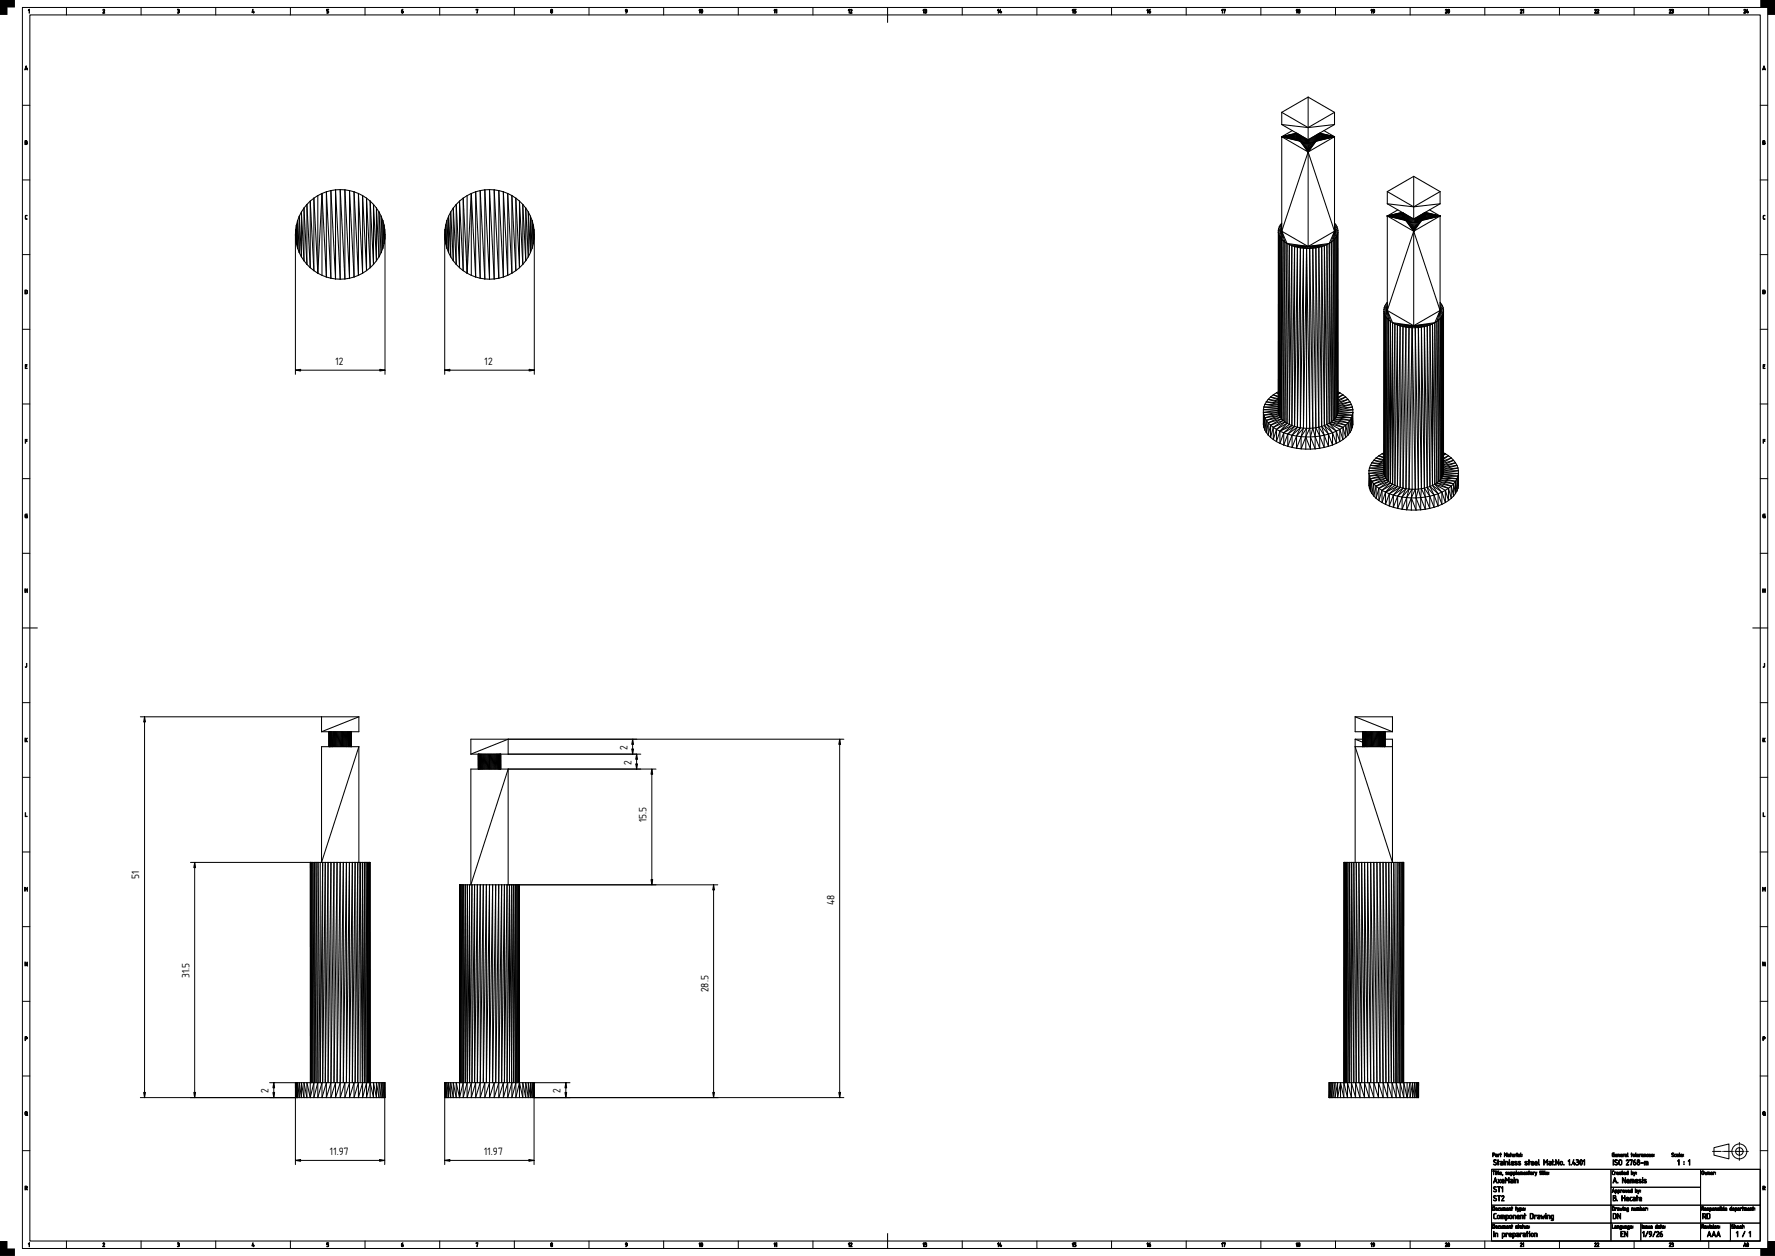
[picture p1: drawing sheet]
<svg xmlns="http://www.w3.org/2000/svg" width="1189mm" height="841mm" viewBox="0 0 1189 841" stroke-linecap="round" stroke-linejoin="round" font-family="sans-serif">
<defs><g id="words">
<g font-size="6.7">
<text x="225" y="244">12</text>
<text x="325" y="244">12</text>
<text x="420" y="502" transform="rotate(-90 420 502)">2</text>
<text x="423" y="512" transform="rotate(-90 423 512)">2</text>
<text x="433" y="551" transform="rotate(-90 433 551)">15.5</text>
<text x="93" y="589" transform="rotate(-90 93 589)">51</text>
<text x="559" y="606" transform="rotate(-90 559 606)">48</text>
<text x="127" y="655" transform="rotate(-90 127 655)">31.5</text>
<text x="474" y="664" transform="rotate(-90 474 664)">28.5</text>
<text x="180" y="732" transform="rotate(-90 180 732)">2</text>
<text x="375" y="732" transform="rotate(-90 375 732)">2</text>
<text x="221" y="774">11.97</text>
<text x="324" y="774">11.97</text>
</g>
</g></defs>
<path d="M20 10h1159v821h-1159zM594 5v10M15 420h10M1174 420h10M999 783h180v48h-180zM594 826v10" fill="none" stroke="#000" stroke-width=".7"/>
<g fill="none" stroke="#000" stroke-width=".67">
<path d="M15 5h1169v831h-1169zM44 5v5M94 5v5M144 5v5M194 5v5M244 5v5M294 5v5M344 5v5M394 5v5M444 5v5M494 5v5M544 5v5"/>
<path d="M644 5v5M694 5v5M744 5v5M794 5v5M844 5v5M894 5v5M944 5v5M994 5v5M1044 5v5M1094 5v5M1144 5v5M15 70h5"/>
<path d="M1179 70h5M15 120h5M1179 120h5M15 170h5M1179 170h5M15 220h5M1179 220h5M15 270h5M1179 270h5M15 320h5M1179 320h5M15 370h5"/>
<path d="M1179 370h5M15 470h5M1179 470h5M15 520h5M1179 520h5M15 570h5M1179 570h5M278 607h.1M15 620h5M1179 620h5M15 670h5M1179 670h5"/>
<path d="M15 720h5M1179 720h5M15 770h5M1148 768l10-2v10l-10-3zM1179 770h5M999 783h80v24h-80zM1079 795h60v12h-60zM1079 783h60v12h-60zM1139 783h40v24h-40zM999 807h80v12h-80zM999 819h80v12h-80zM1079 807h60v12h-60z"/>
<path d="M1079 819h20v12h-20zM1099 819h40v12h-40zM1139 819h20v12h-20zM1139 807h40v12h-40zM1159 819h20v12h-20zM44 831v5M94 831v5M144 831v5M194 831v5M244 831v5M294 831v5M344 831v5"/>
<path d="M394 831v5M444 831v5M494 831v5M544 831v5M644 831v5M694 831v5M744 831v5M794 831v5M844 831v5M894 831v5M944 831v5M994 831v5"/>
<path d="M1044 831v5M1094 831v5M1144 831v5"/>
<circle cx="1165" cy="771" r="5"/>
<circle cx="1165" cy="771" r="2.5"/>
</g>
<g fill="#000" stroke="#000" stroke-width=".67">
<path d="M20 6v3v-2h-1zM69 6l1 1-1 2h1h-1l1-2zM119 6h1v1a1 1 0 0 1 0 1 1 1 0 0 1-1 1 .7 .7 0 0 0 1-1 .7 .7 0 0 0-1-1h1zM169 6v2h1v1l-1-1zM219 6h1h-1v1l1 1v1h-1l1-1-1-1zM319 6h1l-1 3 1-3-1 1zM17 144h1l-1 1v1l1 1-1-1zM1181 144h1l-1 1v1l1 1-1-1zM17 244h1h-1v1h1h-1v2h1h-1zM1181 244h1h-1v1h1h-1v2h1h-1zM17 294h1h-1v1h1h-1v2zM1181 294h1h-1v1h1h-1v2z"/>
<path d="M17 344h1l-1 1v2h1v-2v2l-1-1zM1181 344h1l-1 1v2h1v-2v2l-1-1zM17 394v1h1v-1v3v-2h-1v2zM1181 394v1h1v-1v3v-2h-1v2zM18 444v2l-1 1 1-1zM1182 444v2l-1 1 1-1zM17 494v1l1-1v1v2l-1-2v2zM1181 494v1l1-1v1v2l-1-2v2zM17 544v3h1h-1zM1181 544v3h1h-1zM17 594v1l1-1v3v-2l-1 1v-1v2zM1181 594v1l1-1v3v-2l-1 1v-1v2z"/>
<path d="M17 644l1 2v-2v3l-1-2v2zM1181 644l1 2v-2v3l-1-2v2zM20 832v3v-2h-1zM69 832l1 1-1 2h1h-1l1-2zM119 832h1v1a1 1 0 0 1 0 1 1 1 0 0 1-1 1 .7 .7 0 0 0 1-1 .7 .7 0 0 0-1-1h1zM169 832v2h1v1l-1-1zM219 832h1h-1v1l1 1v1h-1l1-1-1-1zM319 832h1l-1 3 1-3-1 1z"/>
<path d="M269 7l1-1-1 1a.8 .8 0 0 1 1 1 .8 .8 0 0 1 0 1 .8 .8 0 0 1-1-1zM269 8h1z"/>
<path d="M369 8a.5 .5 0 0 0 1 0 .5 .5 0 0 0-1 0zM369 7a.5 .5 0 0 0 1 0 .5 .5 0 0 0-1 0zM369 6h1v1a.9 .9 0 0 1 0 1 .9 .9 0 0 1-1 0z"/>
<path d="M419 6a1.5 1.5 0 0 1 0 3l1-1-1-1zM419 7a.5 .5 0 0 0 1 0 .5 .5 0 0 0-1 0z"/>
<path d="M469 6v3v-2h-1zM470 6v3v-2zM470 6a1.2 1.2 0 0 1 1 1 1.2 1.2 0 0 1-1 2z"/>
<path d="M519 6v3v-2h-1zM520 6v3v-2z"/>
<path d="M569 6v3v-2h-1zM570 6l1 1-1 2h1h-2l1-2z"/>
<path d="M619 6v3v-2h-1zM619 6h1l1 1a1 1 0 0 1 0 1 1.1 1.1 0 0 1-2 1 .7 .7 0 0 0 1-1 .7 .7 0 0 0 0-1z"/>
<path d="M669 6v3v-2h-1zM670 6v2h1l-1 1-1-1z"/>
<path d="M719 6v3v-2h-1zM719 6h2h-1v1l1 1-1 1h-1l1-1-1-1z"/>
<path d="M769 6v3v-2h-1zM770 7v-1v1a.8 .8 0 0 1 1 1 .8 .8 0 0 1-1 1 .8 .8 0 0 1-1-1z"/>
<path d="M819 6v3v-2h-1zM819 6h2l-1 3v-3v1z"/>
<path d="M869 6v3v-2h-1zM870 8a.5 .5 0 0 0 1 0 .5 .5 0 0 0-1 0zM870 6l1 1a.9 .9 0 0 1 0 1 .9 .9 0 0 1-1 0z"/>
<path d="M919 6v3v-2h-1zM920 6a1.5 1.5 0 0 1 0 3v-1v-1z"/>
<path d="M968 6l1 1-1 2h1h-1l1-2zM970 6v3l1-2zM970 6a1.2 1.2 0 0 1 1 1 1.2 1.2 0 0 1-1 2z"/>
<path d="M1018 6l2 1-1 2h1h-2l1-2zM1020 6v3v-2z"/>
<path d="M1068 6l1 1-1 2h1h-1l1-2zM1070 6l1 1-1 2h1h-1l1-2z"/>
<path d="M1118 6l1 1-1 2h1h-1l1-2zM1120 6h1v1a1 1 0 0 1 0 1 1 1 0 0 1-1 1 .7 .7 0 0 0 1-1 .7 .7 0 0 0-1-1h1z"/>
<path d="M1168 6l1 1-1 2h1h-1l1-2zM1170 6v2h1v1l-1-1z"/>
<path d="M17 44l1 3v-1l-1 1zM18 45l-1 1h1z"/>
<path d="M1181 44l1 3v-1l-1 1zM1181 45v1h1z"/>
<path d="M17 94l1 1v1v1h-1zM17 96v1l1-1zM17 94v1h1z"/>
<path d="M1181 94l1 1v1v1h-1zM1181 96v1l1-1zM1181 94v1h1z"/>
<path d="M17 194v3h1v-2zM17 194l1 1v2h-1z"/>
<path d="M1181 194v3h1v-2zM1181 194l1 1v2h-1z"/>
<path d="M17 694v2l1-1zM17 694h1v1v1h-1v1z"/>
<path d="M1181 694v2l1-1zM1181 694h1v1v1h-1v1z"/>
<path d="M17 745v1l1 1v-2zM17 744l1 1v2l-1-1z"/>
<path d="M1181 745v1l1 1v-2zM1181 744l1 1v2l-1-1z"/>
<path d="M1000 772v1h1v-1zM1000 772h1v1l-1 1v1zM1002 774h1zM1002 773h1v2l-1-1h1zM1003 773h1l-1 2zM1005 772l1 1h-1v2zM1008 772v1l1-1v3v-2l-1 1v-1v2zM1010 774h1zM1010 773h1v2l-1-1h1zM1012 772v1v2zM1013 773l1 1zM1013 773h1v1h-1l1 1-1-1zM1015 773h1h-1v2zM1016 773v2zM1017 774h1zM1017 773h1v2l-1-1h1zM1018 772l1 3z"/>
<path d="M1001 777h1h-1l1 1a1 1 0 0 1 0 2 1.1 1.1 0 0 1-2-1l2 1v-1l-2-1zM1003 777l1 1-1 2v-2zM1005 779v1h1v-1zM1005 778h1v2h-1v-1h1v-1zM1007 778v2zM1007 777a.5 .5 0 0 1 1 0 .5 .5 0 0 1-1 0zM1008 778h2v2v-2h-1l-1 2zM1011 777v3zM1013 778l-1 1h2l-1-1zM1012 778h2v1h-2l2 1h-2zM1015 778h1h-1l1 1a.8 .8 0 0 1 0 1 .8 .8 0 0 1-1 0h1l-1-1zM1017 778h1h-1l1 1a.8 .8 0 0 1 0 1 .8 .8 0 0 1-1 0h1l-1-1zM1021 778h2h-1l1 1a.8 .8 0 0 1 0 1 1 1 0 0 1-2 0h2l-2-1zM1024 777v1h1h-1v2v-2zM1026 778v1h1v-1zM1026 778h1v1h-1l1 1h-1zM1028 778v1h1v-1zM1028 778h2v1h-2l2 1h-2zM1030 777l1 3h-1zM1034 777l1 1 1-1v3v-3l-1 2-1-2v3zM1038 779v1h1v-1zM1037 778h2v2h-2v-1h2v-1zM1040 777v1h1h-1v2l-1-2zM1042 777l2 2v-2v3l-2-3v3zM1045 778v1l1 1v-2zM1045 779a1.2 1.2 0 0 1 2 0 1.2 1.2 0 0 1-2 0zM1047 780h1zM1051 777v3v-3h-1zM1052 780h1zM1054 777v2l1-1v1v1l-1-1h-1zM1056 777h1v1a1.3 1.3 0 0 1 0 2 1.3 1.3 0 0 1-1 0 .9 .9 0 0 0 1-1 .9 .9 0 0 0-1-1l1-1zM1059 777a1.8 1.8 0 0 0 0 3l1-2zM1059 777a1.8 1.8 0 0 1 1 1 1.8 1.8 0 0 1-1 2l-1-2zM1061 777v3v-3h-1z"/>
<path d="M1080 777l1 3zM1082 777h1h-1l1 1a1 1 0 0 1 0 2 1 1 0 0 1-1-1l1 1v-1l-2-1zM1085 777v2v1l1-1v-2zM1084 777h2v2v1l-2-1zM1089 777h2l-1 3h1h-2l2-3h-1h-1zM1092 777h1l-1 3 1-3h-1zM1094 777h1l-1 1a1 1 0 0 1 2 0 1.1 1.1 0 0 1-1 2 1 1 0 0 1-1-1zM1094 778v2h1v-1zM1097 779a.7 .7 0 0 0 1 0 .7 .7 0 0 0-1 0zM1097 777a.6 .6 0 0 0 1 0 .6 .6 0 0 0-1 0zM1097 777h1v1a1.1 1.1 0 0 1 0 2 1.1 1.1 0 0 1-1 0 1.1 1.1 0 0 1 0-2zM1099 779h2zM1101 778h3v2l-1-2v2l-1-2-1 2z"/>
<path d="M1080 772h1l-1 1v1h1v-1v2l-1-1zM1082 773l1 1zM1082 773h1v1h-1l1 1-1-1zM1084 773h1v2l-1-2v2zM1086 773v1zM1085 773h1v1h-1l1 1-1-1zM1087 773h1h-1v2zM1088 773h2v2l-2-1h1zM1090 772v3zM1093 772v1v2zM1094 773v1l1-1zM1093 774a1 1 0 0 1 2 0 1 1 0 0 1-2 0zM1096 772v3zM1097 773v1zM1097 773h1v1h-1l1 1-2-1zM1098 773h1h-1v2zM1100 774h1zM1100 773h1v2l-1-1h1zM1101 773h1v2v-2h-1v2zM1103 773h1h-1v1l1 1-1-1zM1105 773v1zM1105 773h1v1h-1l1 1-2-1zM1106 773h1h-1l1 1v1l-1-1h1z"/>
<path d="M1120 772h1l-1 1h1a.7 .7 0 0 1 0 1 .7 .7 0 0 1-1 0h1l-1-1zM1122 773h1h-1v1l1 1-1-1zM1123 774h1zM1123 773h1v2l-1-1h1zM1125 772v3zM1126 773l1 1zM1126 773h1v1h-1l1 1-1-1z"/>
<path d="M1124 777l1 3-1-3zM1128 779v1zM1131 777l1 3-1-3z"/>
<path d="M17 794v2l1-1zM17 794l1 1v1v1v-1h-1v1z"/>
<path d="M1000 784h1l-1 3v-3zM1002 785v2zM1003 784v1v2zM1004 784v3zM1005 785l1 1zM1005 785h1v1h-1l1 1-1-1zM1006 786v1zM1009 785h1h-1l1 1v1l-1-1h1zM1010 785l1 1v-1v2l-1-1zM1012 785v1h1v-1zM1012 785a.9 .9 0 0 1 1 1 .9 .9 0 0 1-1 1zM1014 785v1h1v-1zM1014 785a.9 .9 0 0 1 1 1 .9 .9 0 0 1-1 1zM1016 784v3zM1017 785v1zM1017 785h1v1h-1l1 1-2-1zM1018 785a1.2 1.2 0 0 1 2 0 1.2 1.2 0 0 1 0 2l-1-2v2v-2h-1v2zM1021 785v1zM1021 785h1v1h-1l1 1-2-1zM1022 785h1v2v-2h-1v2zM1024 784l1 1h-1v2zM1025 786h1zM1025 785h1v2l-1-1h1zM1027 785h1h-1v2zM1028 785l1 1v-1v2zM1032 784v1v2zM1033 785v2zM1033 784l1 1v2zM1035 784v3zM1036 785l1 1zM1036 785h1v1h-1l1 1-1-1z"/>
<path d="M1001 795h1h-1l1 1a1 1 0 0 1 0 2 1.1 1.1 0 0 1-2-1l2 1v-1l-2-1zM1003 795h2h-1v3v-3zM1006 795v3v-3h-1z"/>
<path d="M1001 789l2 3-1-1h-1l-1 1zM1002 789l-1 2h1zM1003 790l1 1 1-1a1.2 1.2 0 0 0-1 1 1.2 1.2 0 0 0 1 1l-1-1-1 1a1.2 1.2 0 0 0 1-1 1.2 1.2 0 0 0-1-1zM1006 790v1h1v-1zM1006 790h1v1h-1l1 1h-1zM1008 789l2 1 1-1v3l-1-3v2l-1-2-1 3zM1012 791v1h1v-1zM1012 790h1v2h-1v-1h1v-1zM1014 790v2zM1015 790h2v2l-1-2h-1v2z"/>
<path d="M1080 784h1h-1v2l1 1-1-1zM1081 785h1v2zM1083 785l1 1zM1083 785h1v1h-1l1 1-1-1zM1085 786h1zM1085 785h1v2l-1-1h1zM1086 784l1 1v2zM1088 785l1 1zM1088 785h1v1h-1l1 1-1-1zM1090 785v1v-1zM1089 785h1v-1v3l-1-1zM1093 785v1l1-1zM1093 784v1h1v2l-1-1zM1094 785l1 1v-1v2z"/>
<path d="M1081 796v3v-1h-1zM1081 797l-1 1h1zM1082 797v1h1v-1zM1082 797a.9 .9 0 0 1 1 1 .9 .9 0 0 1-1 1zM1084 797v1h1v-1zM1084 797a.9 .9 0 0 1 1 1 .9 .9 0 0 1-1 1zM1085 797h1v2zM1087 797l1 1v-1zM1087 798a.9 .9 0 0 1 1 0 .9 .9 0 0 1-1 0zM1089 797v1l1-1-1 2zM1091 797v1zM1090 797h1v1h-1l1 1-1-1zM1092 797v1h1v-1zM1092 797h1v-1v3l-1-1zM1095 797v1h1v-1zM1095 796v1h2l-1 2-1-1zM1097 797l1 1v-1l-1 2z"/>
<path d="M1081 789l2 3-1-1h-1l-1 1zM1082 789l-1 2h1zM1083 792h1zM1087 789l1 2 1-2v3l-2-3v3zM1090 790v1h1v-1zM1090 790h1v1h-1l1 1h-1zM1092 790h2l1 2-1-2h-1v2v-2h-1v2zM1096 790v1h1l-1-1zM1096 790h1v1h-1l1 1h-2zM1098 790h1h-1l1 1a.8 .8 0 0 1 0 1 .8 .8 0 0 1-1 0h1l-1-1zM1100 790v2zM1101 790h2h-2l1 1a.8 .8 0 0 1 0 1 .8 .8 0 0 1-1 0h1l-1-1z"/>
<path d="M1140 784v2h1v-1zM1140 784l1 1v2l-1-1zM1142 785v1l1-1v1v-1v2v-1l-1 1zM1144 785h1v2v-2h-1v2zM1146 785l1 1zM1146 785h1v1h-1l1 1-1-1zM1147 785h1l-1 2z"/>
<path d="M1181 794v2l1-1zM1181 794l1 1v1v1v-1h-1v1z"/>
<path d="M1000 808v2h1v-1zM1000 808h1v3h-1zM1002 809l1 1v-1zM1001 810a1 1 0 0 1 2 0 1 1 0 0 1-2 0zM1004 809v1v1v-1zM1005 809v1h1v-1v2l-1-1zM1007 809a1.2 1.2 0 0 1 1 0 1.2 1.2 0 0 1 0 2v-2v2l-1-2v2zM1009 809l1 1zM1009 809h1v1h-1l1 1-1-1zM1011 809h1v2v-2h-1v2zM1013 808v1v2zM1015 808l1 1h-1v2zM1016 809l1 1 1-1-1 2zM1018 809v1h1v-1zM1018 809a.9 .9 0 0 1 1 1 .9 .9 0 0 1-1 1zM1020 809l1 1zM1020 809h1v1h-1l1 1-1-1z"/>
<path d="M1001 801h1h-1l1 1a1 1 0 0 1 0 2 1.1 1.1 0 0 1-2-1l2 1v-1l-2-1zM1003 801h2h-1v3v-3zM1006 801h1l-1 3h1h-1l1-3h-1z"/>
<path d="M1001 813h1h-1v2l1 1h-2zM1003 814v1l1 1v-2zM1002 815a1.5 1.5 0 0 1 3 0 1.5 1.5 0 0 1-3 0zM1005 814h3v2l-1-2v2l-1-2-1 2zM1009 814v2h1v-2zM1009 814a1.4 1.4 0 0 1 1 0 1.4 1.4 0 0 1 0 2h-1v1zM1012 814l-1 1 1 1v-2zM1011 815a1.2 1.2 0 0 1 2 0 1.2 1.2 0 0 1-2 0zM1013 814h2v2v-2h-1l-1 2zM1016 814v1h1v-1zM1016 814h2v1h-2l2 1h-2zM1018 814h2v2v-2h-1l-1 2zM1021 813v1h1h-1v2v-2zM1025 813v3h1l1-3zM1025 813h1h1v3h-1h-1zM1028 814h1h-1v2zM1030 815v1h1v-1zM1030 814h1v2h-1v-1h1v-1zM1032 814l1 1v-1l1 1 1-1-1 2-1-1v1zM1035 814v2zM1035 813a.5 .5 0 0 1 1 0 .5 .5 0 0 1-1 0zM1036 814h2v2v-2h-1l-1 2zM1039 814v2h1v-2zM1039 814h2l-1 3h-1h1v-1a1.4 1.4 0 0 1-1-1 1.4 1.4 0 0 1 0-1z"/>
<path d="M1080 808v2h1v-1zM1080 808h1v3h-1zM1082 809h1h-1v2zM1083 810h1zM1083 809h1v2l-1-1h1zM1085 809v1l1-1v1l1-1-1 2v-1l-1 1zM1087 809v2zM1088 809h1v2v-2h-1v2zM1090 809v1h1v-1zM1090 809h1l-1 2h1l-1-1zM1093 809h1v2v-2h-1v2zM1095 809v1h1v-1v2l-1-1zM1096 809a1.2 1.2 0 0 1 2 0 1.2 1.2 0 0 1 0 2v-2l-1 2v-2h-1v2zM1099 809v1l1-1zM1099 808v1h1v2l-1-1zM1101 809v1zM1100 809h2v1h-1l1 1-2-1zM1102 809h1h-1v2z"/>
<path d="M1081 813v3h1v-3zM1080 813h2h1v3h-1h-2zM1083 813l2 2v-2v3l-1-3-1 3z"/>
<path d="M1080 801h2l1 2-1 1h-2zM1081 802v2h1v-1zM1081 801v1h1v-1zM1086 801l1 1h1v-1v3v-2h-1l-1 2zM1090 802l-1 1h2l-1-1zM1089 802h2v1h-2l2 1h-2zM1092 802h1a1.1 1.1 0 0 0-1 1 1.1 1.1 0 0 0 1 1 1 1 0 0 1-1 0 1 1 0 0 1 0-2zM1094 803v1h1v-1zM1094 802h1v2h-1v-1h1v-1zM1096 801l1 1-1 2v-2zM1098 802v1h1v-1zM1098 802h1l1 1h-2l2 1h-2z"/>
<path d="M1140 808v1h1v-1zM1140 808h1v2v1v-1h-1v1zM1142 809l1 1zM1142 809h1v1h-1l1 1-1-1zM1143 809h2h-1l1 1-1 1-1-1h1zM1145 809v1h1v-1zM1145 809a.9 .9 0 0 1 1 1 .9 .9 0 0 1-1 1zM1147 809l1 1v-1zM1147 810a.9 .9 0 0 1 1 0 .9 .9 0 0 1-1 0zM1149 809h1v2v-2h-1v2zM1150 809h1h-1l1 1v1l-1-1h1zM1152 809v2zM1153 809v1h1v-1zM1153 808v1h1v2l-1-1zM1155 808v3zM1156 809v1zM1156 809h1v1h-1l1 1-2-1zM1159 809v1h1v-1zM1159 809h1v-1v3l-1-1zM1161 809v1zM1161 809h1v1h-1l1 1-2-1zM1162 809v1h1v-1zM1162 809a1.1 1.1 0 0 1 2 1 1.1 1.1 0 0 1-2 1zM1164 810h1zM1164 809h1v2l-1-1h1zM1166 809h1h-1v2zM1167 808l1 1h-1v2zM1168 809a1.2 1.2 0 0 1 2 0 1.2 1.2 0 0 1 0 2l-1-2v2v-2h-1v2zM1171 809l1 1zM1171 809h1v1h-1l1 1-1-1zM1172 809h1v2v-2h-1v2zM1174 808l1 1h-1v2z"/>
<path d="M1141 813v1h1v-1zM1140 813h2v2l1 1-1-1h-1l-1 1zM1144 813v3h1v-3zM1143 813h2v3h-2z"/>
<path d="M269 833l1-1-1 1a.8 .8 0 0 1 1 0 1 1 0 0 1 0 2 .8 .8 0 0 1-1-1zM269 834h1z"/>
<path d="M369 834a.5 .5 0 0 0 1 0 .5 .5 0 0 0-1 0zM369 833a.5 .5 0 0 0 1 0 .5 .5 0 0 0-1 0zM369 832h1v1a.9 .9 0 0 1 0 1 .9 .9 0 0 1-1 0z"/>
<path d="M419 832a1.5 1.5 0 0 1 0 3l1-1-1-1zM419 833a.5 .5 0 0 0 1 0 .5 .5 0 0 0-1 0z"/>
<path d="M469 832v3v-2h-1zM470 832v3v-2zM470 832a1.2 1.2 0 0 1 1 1 1.2 1.2 0 0 1-1 2z"/>
<path d="M519 832v3v-2h-1zM520 832v3v-2z"/>
<path d="M569 832v3v-2h-1zM570 832l1 1-1 2h1h-2l1-2z"/>
<path d="M619 832v3v-2h-1zM619 832h1l1 1a1 1 0 0 1 0 1 1.1 1.1 0 0 1-2 1 .7 .7 0 0 0 1-1 .7 .7 0 0 0 0-1z"/>
<path d="M669 832v3v-2h-1zM670 832v2h1l-1 1-1-1z"/>
<path d="M719 832v3v-2h-1zM719 832h2h-1v1l1 1-1 1h-1l1-1-1-1z"/>
<path d="M769 832v3v-2h-1zM770 833v-1v1a.8 .8 0 0 1 1 0 1.1 1.1 0 0 1-1 2 .8 .8 0 0 1-1-1z"/>
<path d="M819 832v3v-2h-1zM819 832h2l-1 3v-3v1z"/>
<path d="M869 832v3v-2h-1zM870 834a.5 .5 0 0 0 1 0 .5 .5 0 0 0-1 0zM870 832l1 1a.9 .9 0 0 1 0 1 .9 .9 0 0 1-1 0z"/>
<path d="M919 832v3v-2h-1zM920 832a1.5 1.5 0 0 1 0 3v-1v-1z"/>
<path d="M968 832l1 1-1 2h1h-1l1-2zM970 832v3l1-2zM970 832a1.2 1.2 0 0 1 1 1 1.2 1.2 0 0 1-1 2z"/>
<path d="M1000 820v2h1v-1zM1000 820h1v3h-1zM1002 821l1 1v-1zM1001 822a1 1 0 0 1 2 0 1 1 0 0 1-2 0zM1004 821v1v1v-1zM1005 821v1h1v-1v2l-1-1zM1007 821a1.2 1.2 0 0 1 1 0 1.2 1.2 0 0 1 0 2v-2v2l-1-2v2zM1009 821l1 1zM1009 821h1v1h-1l1 1-1-1zM1011 821h1v2v-2h-1v2zM1013 820v1v2zM1015 821h1h-1l1 1v1l-1-1h1zM1017 820l1 1h-1v2zM1018 822h1zM1018 821h1v2l-1-1h1zM1020 820l1 1h-1v2zM1021 821v1h1v-1v2l-1-1zM1023 821h1h-1l1 1v1l-1-1h1z"/>
<path d="M1000 825l1 3zM1001 826h2v2v-2h-1l-1 2zM1006 826v2h1l1-2zM1006 826a1.4 1.4 0 0 1 2 0 1.4 1.4 0 0 1-1 2h-1v1zM1009 826h1h-1v2zM1011 826v1h1v-1zM1011 826h1v1h-1l1 1h-1zM1014 826v2l1-2zM1013 826a1.4 1.4 0 0 1 2 0 1.4 1.4 0 0 1-1 2l-1 1zM1016 827v1h1v-1zM1016 826h1v2h-1v-1h1v-1zM1018 826h2h-1h-1v2zM1020 827l1 1v-1zM1020 826h2v2h-2v-1h1v-1zM1023 825v1h1h-1v2l-1-2zM1024 826v2zM1024 825a.5 .5 0 0 1 1 0 .5 .5 0 0 1-1 0zM1026 826v1v1l1-2zM1025 827a1.2 1.2 0 0 1 2 0 1.2 1.2 0 0 1-2 0zM1028 826h2v2l-1-2h-1v2z"/>
<path d="M1018 832l2 1-1 2h1h-2l1-2zM1020 832v3v-2z"/>
<path d="M1068 832l1 1-1 2h1h-1l1-2zM1070 832l1 1-1 2h1h-1l1-2z"/>
<path d="M1080 820v2l1 1h-1zM1082 821h1v2l-2-1h1zM1083 821h1v2v-2h-1v2zM1085 821v1h1v-1zM1085 821h1v2h-1h1l-1-1zM1087 821v1h1v-1v2l-1-1zM1088 821h2l-1 2-1-1h1zM1090 821v1h1v-1zM1090 821h1v2h-1h1l-1-1zM1092 821l1 1zM1092 821h1v1h-1l1 1-1-1z"/>
<path d="M1086 825h1h-1v1h1h-1v2h1h-1zM1088 825l2 2v-2v3l-2-3v3z"/>
<path d="M1100 820v3zM1101 821h1h-1l1 1v1l-2-1h1zM1102 821h1h-1l1 1v1l-1-1h1zM1104 821v1h1v-1v2l-1-1zM1106 821l1 1zM1106 821h1v1h-1l1 1-1-1zM1109 821v1h1v-1zM1109 821h1v-1v3l-1-1zM1111 821h1v2l-2-1h1zM1112 820l1 1-1 2zM1114 821v1zM1114 821h1v1h-1l1 1-2-1z"/>
<path d="M1101 825v3v-3h-1zM1104 825l-2 3zM1105 825a1.8 1.8 0 0 1 1 1 1.8 1.8 0 0 1-1 2l1-1-1-1zM1105 826a.7 .7 0 0 0 1 0 .7 .7 0 0 0-1 0zM1109 825l-2 3zM1110 825h1l-1 3h1h-2l2-3h-1h-1zM1112 825h1l-1 1a1 1 0 0 1 2 0 1.1 1.1 0 0 1-1 2 1 1 0 0 1-1-1zM1112 826v2h1v-1z"/>
<path d="M1118 832l1 1-1 2h1h-1l1-2zM1120 832h1v1a1 1 0 0 1 0 1 1 1 0 0 1-1 1 .7 .7 0 0 0 1-1 .7 .7 0 0 0-1-1h1z"/>
<path d="M1140 820v1h1v-1zM1140 820h1v1v2v-1h-1v1zM1142 821l1 1zM1142 821h1v1h-1l1 1-1-1zM1143 821l1 1 1-1-1 2zM1145 821v2zM1146 821h1h-1l1 1v1l-1-1h1zM1148 821v2zM1147 820a.5 .5 0 0 1 1 0 .5 .5 0 0 1-1 0zM1149 821v1v-1zM1148 822a1 1 0 0 1 2 0 1 1 0 0 1-2 0zM1150 821h1v2v-2h-1v2z"/>
<path d="M1145 825l1 3v-1h-2v1zM1145 825l-1 2h1zM1148 825l1 3v-1h-2v1zM1148 825l-1 2h1zM1151 825l1 3v-1h-2v1zM1151 825l-1 2h2z"/>
<path d="M1160 820h1l-1 1h1a.7 .7 0 0 1 0 1 .7 .7 0 0 1-1 0h1l-1-1zM1162 820v1h1v2l-1-2v2zM1164 821v1zM1164 821h1v1h-1l1 1-2-1zM1165 821l1 1zM1165 821h1v1h-1l1 1-1-1zM1167 820l1 1h-1v2z"/>
<path d="M1164 825v3v-3h-1zM1169 825l-2 3zM1172 825v3v-3h-1z"/>
<path d="M1169 832v3v-1l-1 1zM1169 833l-1 1h1zM1170 832l1 3v-2zM1170 832a1.2 1.2 0 0 1 1 1 1.2 1.2 0 0 1-1 2z"/>
</g>
<path d="M0 0h10v5h-5v5h-5zM1179 0h10v10h-5v-5h-5zM0 831h5v5h5v5h-10zM1179 836h5v-5h5v10h-10z" fill="#000"/>
<path d="M1147 771h24" fill="none" stroke="#000" stroke-width=".67" stroke-dasharray="6 .7 .1 .7" stroke-dashoffset=".2"/>
<path d="M1165 777v-12" fill="none" stroke="#000" stroke-width=".67" stroke-dasharray="6 .7 .1 .7" stroke-dashoffset="4.6"/>
<g fill="#fff">
<path d="M228 577h2l-2 148z"/>
<path d="M230 577v148h-2z"/>
<path d="M228 577v148h-2z"/>
<path d="M226 577h2l-2 148z"/>
<path d="M230 577h2l-2 148z"/>
<path d="M224 577h2l-2 148z"/>
<path d="M224 577v148h-2z"/>
<path d="M222 577h2l-2 148z"/>
<path d="M232 577h2l-2 148z"/>
<path d="M234 577v148h-2z"/>
<path d="M234 577h2l-2 148z"/>
<path d="M220 577h2l-2 148z"/>
<path d="M326 592h2l-2 133z"/>
<path d="M328 592v133h-2z"/>
<path d="M328 592h2l-2 133z"/>
<path d="M330 592v133h-2z"/>
<path d="M218 577h2l-2 148z"/>
<path d="M236 577h2l-2 148z"/>
<path d="M324 592h2l-2 133z"/>
<path d="M330 592h2l-2 133z"/>
<path d="M332 592h2l-2 133z"/>
<path d="M334 592v133h-2z"/>
<path d="M324 592v133h-2z"/>
<path d="M322 592h2l-2 133z"/>
<path d="M240 577v148h-2z"/>
<path d="M238 577h2l-2 148z"/>
<path d="M320 592h2l-2 133z"/>
<path d="M218 577v148h-2z"/>
<path d="M216 577h2l-2 148z"/>
<path d="M334 592h2l-2 133z"/>
<path d="M315 495h25l-25 10z"/>
<path d="M215 480h25l-25 10z"/>
<path d="M336 592h2l-2 133z"/>
<path d="M318 592h2l-2 133z"/>
<path d="M318 592v133h-2z"/>
<path d="M316 592h2l-2 133z"/>
<path d="M338 592h2l-2 133z"/>
<path d="M340 592v133h-2z"/>
<path d="M213 577l1 148h-1z"/>
<path d="M213 577h1v148z"/>
<path d="M241 577l2 148h-2z"/>
<path d="M241 577h2v148z"/>
<path d="M341 592l2 133h-2z"/>
<path d="M341 592h2v133z"/>
<path d="M313 592h1v133z"/>
<path d="M313 592l1 133h-1z"/>
<path d="M212 577h1v148z"/>
<path d="M243 577h1v148z"/>
<path d="M343 592h1v133z"/>
<path d="M312 592h1v133z"/>
<path d="M244 577l1 148h-1z"/>
<path d="M244 577h1v148z"/>
<path d="M211 577l1 148h-1z"/>
<path d="M211 577h1v148z"/>
<path d="M311 592l1 133h-1z"/>
<path d="M311 592h1v133z"/>
<path d="M344 592l1 133h-1z"/>
<path d="M344 592h1v133z"/>
<path d="M210 577h1v148z"/>
<path d="M245 577h1v148z"/>
<path d="M345 592h1v133z"/>
<path d="M310 592h1v133z"/>
<path d="M246 577l1 148h-1z"/>
<path d="M246 577h1v148z"/>
<path d="M209 577h1v148z"/>
<path d="M209 577l1 148h-1z"/>
<path d="M309 592l1 133h-1z"/>
<path d="M309 592h1v133z"/>
<path d="M346 592h1v133z"/>
<path d="M346 592l1 133h-1z"/>
<path d="M208 577h1v148z"/>
<path d="M208 577l1 148h-1z"/>
<path d="M247 577v148z"/>
<path d="M347 592v133z"/>
<path d="M308 592l1 133h-1z"/>
<path d="M308 592h1v133z"/>
<path d="M208 577v148z"/>
<path d="M247 577l1 148z"/>
<path d="M347 592l1 133z"/>
<path d="M308 592v133z"/>
<path d="M228 725v10h-3z"/>
<path d="M331 725v10h-3z"/>
<path d="M328 725v10h-3z"/>
<path d="M231 725v10h-3z"/>
<path d="M325 725v10h-3z"/>
<path d="M334 725v10h-3z"/>
<path d="M234 725v10h-3z"/>
<path d="M225 725v10h-3z"/>
<path d="M237 725v10h-3z"/>
<path d="M322 725v10h-3z"/>
<path d="M222 725v10h-3z"/>
<path d="M337 725v10h-3z"/>
<path d="M240 725v10h-3z"/>
<path d="M319 725v10h-3z"/>
<path d="M219 725v10h-3z"/>
<path d="M340 725v10h-3z"/>
<path d="M216 725v10h-3z"/>
<path d="M343 725v10h-3z"/>
<path d="M316 725v10h-3z"/>
<path d="M243 725v10h-3z"/>
<path d="M245 725v10h-2z"/>
<path d="M313 725v10h-3z"/>
<path d="M213 725v10h-3z"/>
<path d="M345 725v10h-2z"/>
<path d="M348 725v10h-3z"/>
<path d="M210 725v10h-2z"/>
<path d="M248 725v10h-3z"/>
<path d="M310 725v10h-2z"/>
<path d="M206 725h2v10z"/>
<path d="M348 725l2 10h-2z"/>
<path d="M348 725h2v10z"/>
<path d="M206 725l2 10h-2z"/>
<path d="M248 725l2 10h-2z"/>
<path d="M306 725l2 10h-2z"/>
<path d="M248 725h2v10z"/>
<path d="M306 725h2v10z"/>
<path d="M304 725h2v10z"/>
<path d="M250 725l2 10h-2z"/>
<path d="M250 725h2v10z"/>
<path d="M304 725l2 10h-2z"/>
<path d="M204 725h2v10z"/>
<path d="M350 725l2 10h-2z"/>
<path d="M204 725l2 10h-2z"/>
<path d="M350 725h2v10z"/>
<path d="M352 725h2v10z"/>
<path d="M202 725h2v10z"/>
<path d="M202 725l2 10h-2z"/>
<path d="M352 725l2 10h-2z"/>
<path d="M302 725l2 10h-2z"/>
<path d="M252 725h2v10z"/>
<path d="M252 725l2 10h-2z"/>
<path d="M302 725h2v10z"/>
<path d="M248 577v148z"/>
<path d="M348 592v133z"/>
<path d="M254 725h1v10z"/>
<path d="M254 725l1 10h-1z"/>
<path d="M300 725l2 10h-2z"/>
<path d="M300 725h2v10z"/>
<path d="M354 725h1v10z"/>
<path d="M354 725l1 10h-1z"/>
<path d="M200 725h2v10z"/>
<path d="M200 725l2 10h-2z"/>
<path d="M299 725h1v10z"/>
<path d="M299 725l1 10h-1z"/>
<path d="M255 725h1v10z"/>
<path d="M255 725l1 10h-1z"/>
<path d="M355 725h1v10z"/>
<path d="M355 725l1 10h-1z"/>
<path d="M199 725l1 10h-1z"/>
<path d="M199 725h1v10z"/>
<path d="M199 725v10z"/>
<path d="M356 725l1 10h-1z"/>
<path d="M356 725h1v10z"/>
<path d="M299 725v10z"/>
<path d="M256 725h1v10z"/>
<path d="M256 725l1 10h-1z"/>
<path d="M227 490h1l-1 10z"/>
<path d="M228 490v10h-1z"/>
<path d="M328 505h1l-1 10z"/>
<path d="M329 505v10h-1z"/>
<path d="M228 490h1l-1 10z"/>
<path d="M328 505v10h-1z"/>
<path d="M327 505h1l-1 10z"/>
<path d="M229 490v10h-1z"/>
<path d="M226 490h1l-1 10z"/>
<path d="M329 505v10z"/>
<path d="M227 490v10h-1z"/>
<path d="M327 505v10h-1z"/>
<path d="M326 505h1l-1 10z"/>
<path d="M229 490v10z"/>
<path d="M326 505v10z"/>
<path d="M230 490v10h-1z"/>
<path d="M229 490h1l-1 10z"/>
<path d="M329 505h1l-1 10z"/>
<path d="M330 505v10h-1z"/>
<path d="M226 490v10z"/>
<path d="M330 505h1l-1 10z"/>
<path d="M331 505v10h-1z"/>
<path d="M226 490v10h-1z"/>
<path d="M225 490h1l-1 10z"/>
<path d="M326 505v10h-1z"/>
<path d="M325 505h1l-1 10z"/>
<path d="M231 490v10h-1z"/>
<path d="M230 490h1l-1 10z"/>
<path d="M224 490h1l-1 10z"/>
<path d="M225 490v10h-1z"/>
<path d="M324 505h1l-1 10z"/>
<path d="M232 490v10h-1z"/>
<path d="M231 490h1l-1 10z"/>
<path d="M332 505v10h-1z"/>
<path d="M331 505h1l-1 10z"/>
<path d="M325 505v10h-1z"/>
<path d="M223 490h1l-1 10z"/>
<path d="M224 490v10h-1z"/>
<path d="M332 505v10z"/>
<path d="M323 505h1l-1 10z"/>
<path d="M232 490v10z"/>
<path d="M324 505v10h-1z"/>
<path d="M323 505v10z"/>
<path d="M233 490v10h-1z"/>
<path d="M232 490h1l-1 10z"/>
<path d="M332 505h1l-1 10z"/>
<path d="M223 490v10z"/>
<path d="M333 505v10h-1z"/>
<path d="M233 490v10z"/>
<path d="M322 505l1 10h-1z"/>
<path d="M322 505h1v10z"/>
<path d="M333 505v10z"/>
<path d="M222 490l1 10h-1z"/>
<path d="M222 490h1v10z"/>
<path d="M233 490l1 10h-1z"/>
<path d="M233 490h1v10z"/>
<path d="M222 490v10z"/>
<path d="M333 505h1v10z"/>
<path d="M333 505l1 10h-1z"/>
<path d="M322 505v10z"/>
<path d="M257 725l1 10h-1z"/>
<path d="M257 725h1v10z"/>
<path d="M298 725l1 10h-1z"/>
<path d="M298 725h1v10z"/>
<path d="M198 725h1v10z"/>
<path d="M198 725l1 10h-1z"/>
<path d="M357 725l1 10h-1z"/>
<path d="M357 725h1v10z"/>
<path d="M234 490v10z"/>
<path d="M321 505h1v10z"/>
<path d="M321 505l1 10h-1z"/>
<path d="M334 505v10z"/>
<path d="M221 490l1 10h-1z"/>
<path d="M221 490h1v10z"/>
<path d="M334 505l1 10z"/>
<path d="M221 490v10z"/>
<path d="M234 490l1 10z"/>
<path d="M321 505v10z"/>
<path d="M335 505v10z"/>
<path d="M235 490v10z"/>
<path d="M198 725v10z"/>
<path d="M358 725v10z"/>
<path d="M298 725v10z"/>
<path d="M258 725v10z"/>
<path d="M220 490l1 10z"/>
<path d="M320 505l1 10z"/>
<path d="M320 505v10z"/>
<path d="M220 490v10z"/>
<path d="M215 480h25v10h-5v10h5v77h8v148h10v10h-60v-10h10v-148h7v-77h5v-10h-5z" fill-rule="evenodd"/>
<path d="M315 495h25v10h-5v10h5v77h8v133h10v10h-60v-10h10v-133h7v-77h5v-10h-5z" fill-rule="evenodd"/>
<path d="M240 500v77h-25z" fill-rule="evenodd"/>
<path d="M215 500h25l-25 77z" fill-rule="evenodd"/>
<path d="M315 515h25l-25 77z" fill-rule="evenodd"/>
<path d="M340 515v77h-25z" fill-rule="evenodd"/>
<path d="M232 577v148h-2z" fill-rule="evenodd"/>
<path d="M226 577v148h-2z" fill-rule="evenodd"/>
<path d="M236 577v148h-2z" fill-rule="evenodd"/>
<path d="M222 577v148h-2z" fill-rule="evenodd"/>
<path d="M220 577v148h-2z" fill-rule="evenodd"/>
<path d="M238 577v148h-2z" fill-rule="evenodd"/>
<path d="M326 592v133h-2z" fill-rule="evenodd"/>
<path d="M332 592v133h-2z" fill-rule="evenodd"/>
<path d="M322 592v133h-2z" fill-rule="evenodd"/>
<path d="M336 592v133h-2z" fill-rule="evenodd"/>
<path d="M215 490l25-10v10z" fill-rule="evenodd"/>
<path d="M315 505l25-10v10z" fill-rule="evenodd"/>
<path d="M338 592v133h-2z" fill-rule="evenodd"/>
<path d="M320 592v133h-2z" fill-rule="evenodd"/>
<path d="M214 577h2l-2 148z" fill-rule="evenodd"/>
<path d="M216 577v148h-2z" fill-rule="evenodd"/>
<path d="M240 577h1l-1 148z" fill-rule="evenodd"/>
<path d="M241 577v148h-1z" fill-rule="evenodd"/>
<path d="M340 592h1l-1 133z" fill-rule="evenodd"/>
<path d="M341 592v133h-1z" fill-rule="evenodd"/>
<path d="M316 592v133h-2z" fill-rule="evenodd"/>
<path d="M314 592h2l-2 133z" fill-rule="evenodd"/>
<path d="M212 577l1 148h-1z" fill-rule="evenodd"/>
<path d="M243 577l1 148h-1z" fill-rule="evenodd"/>
<path d="M343 592l1 133h-1z" fill-rule="evenodd"/>
<path d="M312 592l1 133h-1z" fill-rule="evenodd"/>
<path d="M210 577l1 148h-1z" fill-rule="evenodd"/>
<path d="M245 577l1 148h-1z" fill-rule="evenodd"/>
<path d="M345 592l1 133h-1z" fill-rule="evenodd"/>
<path d="M310 592l1 133h-1z" fill-rule="evenodd"/>
<path d="M328 725h3l-3 10z" fill-rule="evenodd"/>
<path d="M225 725h3l-3 10z" fill-rule="evenodd"/>
<path d="M228 725h3l-3 10z" fill-rule="evenodd"/>
<path d="M325 725h3l-3 10z" fill-rule="evenodd"/>
<path d="M331 725h3l-3 10z" fill-rule="evenodd"/>
<path d="M222 725h3l-3 10z" fill-rule="evenodd"/>
<path d="M231 725h3l-3 10z" fill-rule="evenodd"/>
<path d="M322 725h3l-3 10z" fill-rule="evenodd"/>
<path d="M319 725h3l-3 10z" fill-rule="evenodd"/>
<path d="M234 725h3l-3 10z" fill-rule="evenodd"/>
<path d="M219 725h3l-3 10z" fill-rule="evenodd"/>
<path d="M334 725h3l-3 10z" fill-rule="evenodd"/>
<path d="M316 725h3l-3 10z" fill-rule="evenodd"/>
<path d="M237 725h3l-3 10z" fill-rule="evenodd"/>
<path d="M337 725h3l-3 10z" fill-rule="evenodd"/>
<path d="M216 725h3l-3 10z" fill-rule="evenodd"/>
<path d="M213 725h3l-3 10z" fill-rule="evenodd"/>
<path d="M340 725h3l-3 10z" fill-rule="evenodd"/>
<path d="M313 725h3l-3 10z" fill-rule="evenodd"/>
<path d="M240 725h3l-3 10z" fill-rule="evenodd"/>
<path d="M310 725h3l-3 10z" fill-rule="evenodd"/>
<path d="M243 725h2l-2 10z" fill-rule="evenodd"/>
<path d="M210 725h3l-3 10z" fill-rule="evenodd"/>
<path d="M343 725h2l-2 10z" fill-rule="evenodd"/>
<path d="M345 725h3l-3 10z" fill-rule="evenodd"/>
<path d="M208 725h2l-2 10z" fill-rule="evenodd"/>
<path d="M245 725h3l-3 10z" fill-rule="evenodd"/>
<path d="M308 725h2l-2 10z" fill-rule="evenodd"/>
</g>
<g fill="none" stroke="#000" stroke-width=".7">
<path d="M240 480h-25v10M240 480v10h-25M240 480l-25 10M215 500h25l-25 77zM220 500v-10l1 10v-10v10v-10v10v-10v10v-10l1 10v-10v10v-10l1 10M223 490v10M233 490l-1 10v-10v10v-10l-1 10v-10l-1 10v-10l-1 10v-10v10v-10l-1 10v-10l-1 10v-10l-1 10v-10v10v-10l-1 10v-10l-1 10v-10l-1 10v-10v10M233 490v10v-10l1 10v-10v10v-10l1 10v-10v10v-10M233 490v10M240 500v77M340 495h-25v10M340 495v10h-25"/>
<path d="M340 495l-25 10M315 515h25l-25 77zM320 515v-10l1 10v-10v10v-10v10v-10v10v-10l1 10v-10v10v-10l1 10M323 505v10M333 505l-1 10v-10v10v-10l-1 10v-10l-1 10v-10l-1 10v-10v10v-10l-1 10v-10l-1 10v-10l-1 10v-10v10v-10l-1 10v-10l-1 10v-10l-1 10v-10v10M333 505v10v-10l1 10v-10v10v-10l1 10v-10v10v-10M333 505v10M340 515v77M208 577h40v148l-1-148v148v-148v148l-1-148v148l-1-148v148l-1-148v148l-1-148v158l2-10v10l3-10M208 577v158M208 577v148M208 577v148v-148l1 148v-148l1 148v-148l1 148v-148l1 148v-148l1 148v-148l1 148"/>
<path d="M214 577v148M241 577l2 148-3 10v-10l-3 10v-10l-3 10v-10l-3 10v-10l-3 10v-158l-2 148v-148l-2 148v-148l-2 148-3 10v-10l-3 10v-10l-3 10v-10l-3 10v-10l-2 10M241 577l-1 148v-148l-2 148v-148l-2 148v-148l-2 148v-148l-2 148v-148l-2 148v-148l-2 148-3 10v-10l-3 10v-158l-2 148v-148l-2 148v-148l-2 148v-148l-2 148M241 577v148M308 592h40v133l-1-133v133v-133v133l-1-133v133l-1-133v133l-1-133v133l-1-133v143l2-10v10l3-10M308 592v143M308 592v133v-133v133v-133l1 133v-133l1 133v-133l1 133v-133l1 133v-133l1 133v-133l1 133M314 592v133M341 592l-1 133v-133l-2 133v-133l-2 133v-133l-2 133v-133l-2 133v-133l-2 133v-133l-2 133-3 10v-10l-3 10v-143l-2 133v-133l-2 133v-133l-2 133v-133l-2 133M341 592l2 133-3 10v-10l-3 10v-10l-3 10v-10l-3 10v-10l-3 10v-143l-2 133v-133l-2 133v-133l-2 133-3 10v-10l-3 10v-10l-3 10v-10l-3 10v-10l-2 10M341 592v133M198 725h60v10"/>
<path d="M198 725v10h60M198 725v10v-10l1 10v-10v10v-10l1 10v-10l2 10v-10l2 10v-10l2 10v-10l2 10M248 725l2 10v-10l2 10v-10l2 10v-10l1 10v-10l1 10v-10l1 10v-10l1 10v-10v10M248 725v10M298 725h60v10M298 725v10h60M298 725v10v-10l1 10v-10v10v-10l1 10v-10l2 10v-10l2 10v-10l2 10v-10l2 10M348 725l2 10v-10l2 10v-10l2 10v-10l1 10v-10l1 10v-10l1 10v-10l1 10v-10v10M348 725v10"/>
</g>
<g fill="none" stroke="#000" stroke-width=".67">
<path d="M94 480h121M97 480v255M340 495h225M424 495v10M562 495v240M340 505h89M340 515h99M426 505v10M437 515v77M128 577h80M130 577v158M340 592h141"/>
<path d="M478 592v143M94 735h105M181 725h17M183 725v10M198 735v45M258 735v45M298 735v45M358 725h24M379 725v10M565 735h-207v45M198 777h60M298 777h60"/>
</g>
<g fill="#000" stroke="#000" stroke-width=".67">
<path d="M97 480v3h-1zM424 495v3h-1zM562 495l1 3h-1zM423 501h1v4zM426 511h1l-1 4zM426 505l1 3h-1zM437 515v3h-1zM130 577l1 4h-1zM436 589h1v3zM478 592l1 4h-2zM96 731h1v4zM130 731h1l-1 4z"/>
<path d="M183 731h1l-1 4zM183 725l1 3h-1zM378 731h2l-1 4zM379 725l1 3h-2zM477 731h2l-1 4zM562 731h1l-1 4zM198 777l3-1v2zM254 776l4 1-4 1zM298 777l3-1v2zM354 776l4 1-4 1z"/>
</g>
<g fill="#fff">
<path d="M328 127l3 60h-3z"/>
<path d="M225 127h3v60z"/>
<path d="M228 127l3 60h-3z"/>
<path d="M325 127h3v60z"/>
<path d="M328 127h3v60z"/>
<path d="M225 127l3 60h-3z"/>
<path d="M325 127l3 60h-3z"/>
<path d="M228 127h3v60z"/>
<path d="M222 128l3-1v60z"/>
<path d="M231 127l3 59-3 1z"/>
<path d="M331 127l3 59-3 1z"/>
<path d="M322 128l3-1v60z"/>
<path d="M331 127l3 1v58z"/>
<path d="M222 128l3 59-3-1z"/>
<path d="M231 127l3 1v58z"/>
<path d="M322 128l3 59-3-1z"/>
<path d="M234 128l3 57-3 1z"/>
<path d="M319 128h3v58z"/>
<path d="M219 128h3v58z"/>
<path d="M334 128l3 57-3 1z"/>
<path d="M319 128l3 58-3-1z"/>
<path d="M234 128h3v57z"/>
<path d="M334 128h3v57z"/>
<path d="M219 128l3 58-3-1z"/>
<path d="M237 128l3 56-3 1z"/>
<path d="M316 130l3-2v57z"/>
<path d="M337 128l3 56-3 1z"/>
<path d="M216 130l3-2v57z"/>
<path d="M316 130l3 55-3-1z"/>
<path d="M237 128l3 2v54z"/>
<path d="M337 128l3 2v54z"/>
<path d="M216 130l3 55-3-1z"/>
<path d="M340 130l3 53-3 1z"/>
<path d="M216 130v54l-3-1z"/>
<path d="M316 130v54l-3-1z"/>
<path d="M240 130l3 53-3 1z"/>
<path d="M340 130l3 1v52z"/>
<path d="M213 131l3-1-3 53z"/>
<path d="M240 130l3 1v52z"/>
<path d="M313 131l3-1-3 53z"/>
<path d="M310 133l3-2v52z"/>
<path d="M243 131l2 50-2 2z"/>
<path d="M343 131l2 50-2 2z"/>
<path d="M210 133l3-2v52z"/>
<path d="M310 133l3 50-3-2z"/>
<path d="M243 131l2 2v48z"/>
<path d="M210 133l3 50-3-2z"/>
<path d="M343 131l2 2v48z"/>
<path d="M345 133l3 46-3 2z"/>
<path d="M208 135l2-2v48z"/>
<path d="M308 135l2-2v48z"/>
<path d="M245 133l3 46-3 2z"/>
<path d="M208 135l2 46-2-2z"/>
<path d="M345 133l3 2v44z"/>
<path d="M245 133l3 2v44z"/>
<path d="M308 135l2 46-2-2z"/>
<path d="M348 135l2 42-2 2z"/>
<path d="M206 137l2-2v44z"/>
<path d="M308 135v44l-2-42z"/>
<path d="M248 135l2 42-2 2z"/>
<path d="M206 137l2 42-2-2z"/>
<path d="M348 135l2 2v40z"/>
<path d="M248 135l2 2v40z"/>
<path d="M306 137l2 42-2-2z"/>
<path d="M250 137l2 38-2 2z"/>
<path d="M306 137v40l-2-38z"/>
<path d="M206 137v40l-2-38z"/>
<path d="M350 137l2 38-2 2z"/>
<path d="M304 139l2 38-2-2z"/>
<path d="M250 137l2 2v36z"/>
<path d="M350 137l2 2v36z"/>
<path d="M204 139l2 38-2-2z"/>
<path d="M204 139v36l-2-33z"/>
<path d="M352 139l2 33-2 3z"/>
<path d="M304 139v36l-2-33z"/>
<path d="M252 139l2 33-2 3z"/>
<path d="M352 139l2 3v30z"/>
<path d="M202 142l2 33-2-3z"/>
<path d="M302 142l2 33-2-3z"/>
<path d="M252 139l2 3v30z"/>
<path d="M302 142v30l-2-27z"/>
<path d="M254 142l1 27-1 3z"/>
<path d="M354 142l1 27-1 3z"/>
<path d="M202 142v30l-2-27z"/>
<path d="M300 145l2 27-2-3z"/>
<path d="M254 142l1 3v24z"/>
<path d="M200 145l2 27-2-3z"/>
<path d="M354 142l1 3v24z"/>
<path d="M300 145v24l-1-21z"/>
<path d="M255 145l1 21-1 3z"/>
<path d="M355 145l1 21-1 3z"/>
<path d="M200 145v24l-1-21z"/>
<path d="M255 145l1 3v18z"/>
<path d="M299 148l1 21-1-3z"/>
<path d="M355 145l1 3v18z"/>
<path d="M199 148l1 21-1-3z"/>
<path d="M356 148l1 15-1 3z"/>
<path d="M199 148v18v-15z"/>
<path d="M256 148l1 15-1 3z"/>
<path d="M299 148v18v-15z"/>
<path d="M199 151v15v-3z"/>
<path d="M356 148l1 3v12z"/>
<path d="M256 148l1 3v12z"/>
<path d="M299 151v15v-3z"/>
<path d="M257 151l1 9-1 3z"/>
<path d="M299 151v12l-1-9z"/>
<path d="M199 151v12l-1-9z"/>
<path d="M357 151l1 9-1 3z"/>
<path d="M298 154l1 9z"/>
<path d="M257 151l1 9z"/>
<path d="M198 154l1 9z"/>
<path d="M357 151l1 9z"/>
<path d="M198 154v6z"/>
<path d="M358 154v6z"/>
<path d="M298 154v6z"/>
<path d="M258 154v6z"/>
<circle cx="328" cy="157" r="30"/>
<circle cx="228" cy="157" r="30"/>
</g>
<g fill="none" stroke="#000" stroke-width=".7">
<path d="M204 139l2 38M204 139v36M204 139l-2 3M206 137l2 42M206 137v40M206 137l-2 2M208 135l2 46M208 135v44M208 135l-2 2M210 133l3 50M210 133v48M210 133l-2 2"/>
<path d="M213 131v52M213 131l-3 2M216 130l3 55M216 130v54M216 130l-3 53M216 130l-3 1M219 128l-3 2M219 128l3 58M219 128v57M222 128l3 59M222 128v58M222 128h-3"/>
<path d="M225 127l3 60M225 127v60M225 127l-3 1M228 127l3 60M228 127h3M228 127v60M228 127h-3M231 127l3 59M231 127l3 1M231 127v60M234 128h3M234 128l3 57"/>
<path d="M234 128v58M237 128l3 56M237 128l3 2M237 128v57M240 130l3 53M240 130l3 1M240 130v54M243 131l2 50M243 131l2 2M243 131v52M245 133l3 46M245 133l3 2"/>
<path d="M245 133v48M248 135l2 2M248 135l2 42M248 135v44M250 137l2 38M250 137l2 2M250 137v40M252 139l2 33M252 139l2 3M252 139v36M304 139l2 38M304 139v36"/>
<path d="M304 139l-2 3M306 137l2 42M306 137v40M306 137l-2 2M308 135l2 46M308 135v44M308 135l-2 2M310 133l3 50M310 133v48M310 133l-2 2M313 131v52M313 131l-3 2"/>
<path d="M316 130l3 55M316 130v54M316 130l-3 53M316 130l-3 1M319 128l-3 2M319 128l3 58M319 128v57M322 128l3 59M322 128v58M322 128h-3M325 127l-3 1M325 127l3 60"/>
<path d="M325 127v60M328 127h-3M328 127l3 60M328 127h3M328 127v60M331 127l3 59M331 127l3 1M331 127v60M334 128h3M334 128l3 57M334 128v58M337 128l3 56"/>
<path d="M337 128l3 2M337 128v57M340 130l3 1M340 130l3 53M340 130v54M343 131l2 50M343 131l2 2M343 131v52M345 133l3 2M345 133l3 46M345 133v48M348 135l2 2"/>
<path d="M348 135l2 42M348 135v44M350 137l2 2M350 137l2 38M350 137v40M352 139l2 33M352 139l2 3M352 139v36M198 154l1 9M198 154v6M199 151v15M199 151v12"/>
<path d="M199 151l-1 3M199 148l1 21M199 148v18M199 148v3M200 145l2 27M200 145v24M200 145l-1 3M202 142l2 33M202 142v30M202 142l-2 3M254 142l1 3M254 142l1 27"/>
<path d="M254 142v30M255 145l1 21M255 145l1 3M255 145v24M256 148l1 3M256 148l1 15M256 148v18M257 151l1 9M257 151l1 3M257 151v12M258 154v6M298 154l1 9"/>
<path d="M298 154v6M299 151v15M299 151v12M299 151l-1 3M299 148l1 21M299 148v18M299 148v3M300 145l2 27M300 145v24M300 145l-1 3M302 142l2 33M302 142v30"/>
<path d="M302 142l-2 3M354 142l1 3M354 142l1 27M354 142v30M355 145l1 21M355 145l1 3M355 145v24M356 148l1 3M356 148l1 15M356 148v18M357 151l1 9M357 151l1 3"/>
<path d="M357 151v12M358 154v6M198 160l1 3M199 163v3M199 166l1 3M200 169l2 3M202 172l2 3M204 175l2 2M206 177l2 2M208 179l2 2M248 179l-3 2M250 177l-2 2"/>
<path d="M252 175l-2 2M254 172l-2 3M255 169l-1 3M256 166l-1 3M257 163l-1 3M258 160l-1 3M298 160l1 3M299 163v3M299 166l1 3M300 169l2 3M302 172l2 3M304 175l2 2"/>
<path d="M306 177l2 2M308 179l2 2M348 179l-3 2M350 177l-2 2M352 175l-2 2M354 172l-2 3M355 169l-1 3M356 166l-1 3M357 163l-1 3M358 160l-1 3M210 181l3 2M213 183l3 1"/>
<path d="M216 184l3 1M219 185l3 1M222 186l3 1M225 187h3M231 187h-3M234 186l-3 1M237 185l-3 1M240 184l-3 1M243 183l-3 1M245 181l-2 2M310 181l3 2M313 183l3 1"/>
<path d="M316 184l3 1M319 185l3 1M322 186l3 1M325 187h3M331 187h-3M334 186l-3 1M337 185l-3 1M340 184l-3 1M343 183l-3 1M345 181l-2 2"/>
</g>
<path d="M198 157v94M258 157v94M298 157v94M358 157v94M198 248h60M298 248h60" fill="none" stroke="#000" stroke-width=".67"/>
<path d="M198 248l3-1v1zM254 247l4 1h-4zM298 248l3-1v1zM354 247l4 1h-4z" fill="#000" stroke="#000" stroke-width=".67"/>
<g fill="#fff">
<path d="M918 577l2 148h-2z"/>
<path d="M920 577l2 148h-2z"/>
<path d="M920 577h2v148z"/>
<path d="M918 577h2v148z"/>
<path d="M922 577h2v148z"/>
<path d="M916 577h2v148z"/>
<path d="M914 577h2v148z"/>
<path d="M924 577l2 148h-2z"/>
<path d="M914 577l2 148h-2z"/>
<path d="M924 577h2v148z"/>
<path d="M926 577h2v148z"/>
<path d="M912 577h2v148z"/>
<path d="M910 577h2v148z"/>
<path d="M928 577h2v148z"/>
<path d="M908 577h2v148z"/>
<path d="M930 577l2 148h-2z"/>
<path d="M930 577h2v148z"/>
<path d="M908 577l2 148h-2z"/>
<path d="M908 480h25v10z"/>
<path d="M934 577h1v148z"/>
<path d="M905 577l2 148h-2z"/>
<path d="M934 577l1 148h-1z"/>
<path d="M905 577h2v148z"/>
<path d="M935 577h1l-1 148z"/>
<path d="M904 577h1l-1 148z"/>
<path d="M937 577v148h-1z"/>
<path d="M904 577v148h-1z"/>
<path d="M936 577h1l-1 148z"/>
<path d="M903 577h1l-1 148z"/>
<path d="M937 577h1l-1 148z"/>
<path d="M902 577h1l-1 148z"/>
<path d="M901 577h1l-1 148z"/>
<path d="M938 577h1l-1 148z"/>
<path d="M902 577v148h-1z"/>
<path d="M939 577v148h-1z"/>
<path d="M940 577v148h-1z"/>
<path d="M939 577h1l-1 148z"/>
<path d="M901 577v148z"/>
<path d="M940 577v148z"/>
<path d="M900 577v148z"/>
<path d="M901 577l-1 148z"/>
<path d="M917 725l3 10h-3z"/>
<path d="M920 725l3 10h-3z"/>
<path d="M914 725l3 10h-3z"/>
<path d="M923 725l3 10h-3z"/>
<path d="M926 725l3 10h-3z"/>
<path d="M911 725l3 10h-3z"/>
<path d="M908 725l3 10h-3z"/>
<path d="M929 725l3 10h-3z"/>
<path d="M905 725l3 10h-3z"/>
<path d="M932 725l3 10h-3z"/>
<path d="M903 725l2 10h-2z"/>
<path d="M935 725l3 10h-3z"/>
<path d="M900 725l3 10h-3z"/>
<path d="M938 725l2 10h-2z"/>
<path d="M940 725l2 10h-2z"/>
<path d="M940 725h2v10z"/>
<path d="M898 725h2v10z"/>
<path d="M898 725l2 10h-2z"/>
<path d="M898 725v10h-2z"/>
<path d="M896 725h2l-2 10z"/>
<path d="M942 725h2l-2 10z"/>
<path d="M944 725v10h-2z"/>
<path d="M944 725h2l-2 10z"/>
<path d="M896 725v10h-2z"/>
<path d="M946 725v10h-2z"/>
<path d="M894 725h2l-2 10z"/>
<path d="M894 725v10h-1z"/>
<path d="M946 725h2l-2 10z"/>
<path d="M948 725v10h-2z"/>
<path d="M893 725h1l-1 10z"/>
<path d="M892 725h1l-1 10z"/>
<path d="M949 725v10h-1z"/>
<path d="M948 725h1l-1 10z"/>
<path d="M893 725v10h-1z"/>
<path d="M908 495h5v2z"/>
<path d="M949 725h1l-1 10z"/>
<path d="M892 725v10h-1z"/>
<path d="M950 725v10h-1z"/>
<path d="M891 725h1l-1 10z"/>
<path d="M920 490h1v10z"/>
<path d="M919 490h1v10z"/>
<path d="M920 490l1 10h-1z"/>
<path d="M919 490l1 10h-1z"/>
<path d="M921 490l1 10h-1z"/>
<path d="M921 490h1v10z"/>
<path d="M919 490v10z"/>
<path d="M922 490v10z"/>
<path d="M918 490h1v10z"/>
<path d="M918 490l1 10h-1z"/>
<path d="M917 490h1v10z"/>
<path d="M917 490l1 10h-1z"/>
<path d="M922 490l1 10h-1z"/>
<path d="M922 490h1v10z"/>
<path d="M923 490l1 10h-1z"/>
<path d="M916 490h1v10z"/>
<path d="M916 490l1 10h-1z"/>
<path d="M923 490h1v10z"/>
<path d="M916 490v10z"/>
<path d="M924 490l1 10h-1z"/>
<path d="M924 490h1v10z"/>
<path d="M925 490v10z"/>
<path d="M915 490l1 10h-1z"/>
<path d="M915 490h1v10z"/>
<path d="M925 490h1v10z"/>
<path d="M915 490v10z"/>
<path d="M925 490l1 10h-1z"/>
<path d="M926 490v10z"/>
<path d="M915 490v10h-1z"/>
<path d="M914 490h1l-1 10z"/>
<path d="M950 725v10z"/>
<path d="M891 725v10h-1z"/>
<path d="M890 725h1l-1 10z"/>
<path d="M914 490v10z"/>
<path d="M926 490h1l-1 10z"/>
<path d="M927 490v10h-1z"/>
<path d="M927 490v10z"/>
<path d="M914 490l-1 10z"/>
<path d="M913 490v10z"/>
<path d="M890 725v10z"/>
<path d="M928 490l-1 10z"/>
<path d="M928 490v10z"/>
<path d="M908 480h25v10h-5v5h5v82h7v148h10v10h-60v-10h10v-148h8v-82h5v-5h-5z" fill-rule="evenodd"/>
<path d="M908 500h25v77z" fill-rule="evenodd"/>
<path d="M908 500l25 77h-25z" fill-rule="evenodd"/>
<path d="M922 577l2 148h-2z" fill-rule="evenodd"/>
<path d="M916 577l2 148h-2z" fill-rule="evenodd"/>
<path d="M926 577l2 148h-2z" fill-rule="evenodd"/>
<path d="M912 577l2 148h-2z" fill-rule="evenodd"/>
<path d="M910 577l2 148h-2z" fill-rule="evenodd"/>
<path d="M928 577l2 148h-2z" fill-rule="evenodd"/>
<path d="M908 480l25 10h-25z" fill-rule="evenodd"/>
<path d="M932 577l2 148h-2z" fill-rule="evenodd"/>
<path d="M932 577h2v148z" fill-rule="evenodd"/>
<path d="M907 577h1v148z" fill-rule="evenodd"/>
<path d="M907 577l1 148h-1z" fill-rule="evenodd"/>
<path d="M936 577v148h-1z" fill-rule="evenodd"/>
<path d="M905 577v148h-1z" fill-rule="evenodd"/>
<path d="M938 577v148h-1z" fill-rule="evenodd"/>
<path d="M903 577v148h-1z" fill-rule="evenodd"/>
<path d="M928 495h5v5h-5z" fill-rule="evenodd"/>
<path d="M908 495l5 2v3h-5z" fill-rule="evenodd"/>
<path d="M920 725h3v10z" fill-rule="evenodd"/>
<path d="M917 725h3v10z" fill-rule="evenodd"/>
<path d="M914 725h3v10z" fill-rule="evenodd"/>
<path d="M923 725h3v10z" fill-rule="evenodd"/>
<path d="M926 725h3v10z" fill-rule="evenodd"/>
<path d="M911 725h3v10z" fill-rule="evenodd"/>
<path d="M908 725h3v10z" fill-rule="evenodd"/>
<path d="M929 725h3v10z" fill-rule="evenodd"/>
<path d="M932 725h3v10z" fill-rule="evenodd"/>
<path d="M905 725h3v10z" fill-rule="evenodd"/>
<path d="M935 725h3v10z" fill-rule="evenodd"/>
<path d="M903 725h2v10z" fill-rule="evenodd"/>
<path d="M900 725h3v10z" fill-rule="evenodd"/>
<path d="M938 725h2v10z" fill-rule="evenodd"/>
<path d="M913 490v10z" fill-rule="evenodd"/>
<path d="M928 490v10z" fill-rule="evenodd"/>
</g>
<g fill="none" stroke="#000" stroke-width=".7">
<path d="M908 480v10h25M908 480h25v10M908 480l25 10M908 495h5M908 495l5 2M908 495v82M913 490v10v-10v10v-10v10v-10v10l1-10v10v-10v10l1-10M915 490v10v-10l1 10v-10v10v-10l1 10v-10l1 10v-10l1 10v-10v10v-10l1 10v-10l1 10v-10l1 10v-10v10v-10l1 10v-10l1 10v-10l1 10v-10v10v-10l1 10M915 490v10M926 500v-10v10l1-10v10v-10v10v-10v10l1-10v10M926 490v10M928 495h5v82l-25-77h25"/>
<path d="M900 577h40v158l-2-10v10l-3-10v10l-3-10v10l-3-10v10l-3-10-2-148v148l-2-148v148l-2-148v158l-3-10v10l-3-10-2-148v148l-2-148v148l-2-148v148l-1-148v148l-2-148-1 148v-148l-1 148v-148l-1 148v-148l-1 148v-148v148v-148l-1 148zM905 577v158l-2-10v10l-3-10v10l-2-10M935 577v148M940 577v148M898 725l-2 10v-10l-2 10v-10l-1 10v-10l-1 10v-10l-1 10v-10l-1 10v-10v10M898 725v10M905 725l3 10v-10l3 10v-10l3 10v-158l2 148v-148l2 148v-148l2 148 3 10v-10l3 10v-158l2 148v-148l2 148v-148l2 148v-148l2 148v-148l1 148M935 725l1-148v148l1-148v148l1-148v148l1-148v148l1-148v148M940 725l2 10M942 725v10M950 725v10v-10v10v-10l-1 10v-10l-1 10v-10l-2 10v-10l-2 10v-10l-2 10M950 725h-60v10"/>
<path d="M950 725v10h-60"/>
</g>
<g fill="#fff">
<path d="M947 155l18 53-18 10z"/>
<path d="M876 102v63l-18-10z"/>
<path d="M876 102l18 53-18 10z"/>
<path d="M947 155v63l-18-10z"/>
<path d="M876 65l18 10-18 10z"/>
<path d="M947 118l18 10-18 11z"/>
<path d="M929 128l18-10v21z"/>
<path d="M858 75l18-10v20z"/>
<path d="M875 166h2v121z"/>
<path d="M875 166l2 121h-2z"/>
<path d="M877 166l2 121h-2z"/>
<path d="M877 166h2v121z"/>
<path d="M873 166h2l-2 121z"/>
<path d="M875 166v121h-2z"/>
<path d="M871 166h2l-2 120z"/>
<path d="M873 166v121l-2-1z"/>
<path d="M879 166l2 120-2 1z"/>
<path d="M879 166h2v120z"/>
<path d="M881 166h2v120z"/>
<path d="M881 166l2 120h-2z"/>
<path d="M871 166v120h-2z"/>
<path d="M869 166h2l-2 120z"/>
<path d="M867 165l2 1-2 120z"/>
<path d="M869 166v120h-2z"/>
<path d="M883 166l2 120h-2z"/>
<path d="M883 166l2-1v121z"/>
<path d="M946 219h2v109z"/>
<path d="M946 219l2 109h-2z"/>
<path d="M946 219v109l-2-1z"/>
<path d="M944 219h2l-2 108z"/>
<path d="M948 219l2 108-2 1z"/>
<path d="M948 219h2v108z"/>
<path d="M950 219h2v108z"/>
<path d="M950 219l2 108h-2z"/>
<path d="M942 219h2l-2 108z"/>
<path d="M944 219v108h-2z"/>
<path d="M885 165l2 120-2 1z"/>
<path d="M885 165h2v120z"/>
<path d="M865 165h2l-2 120z"/>
<path d="M867 165v121l-2-1z"/>
<path d="M942 219v108h-2z"/>
<path d="M940 219h2l-2 108z"/>
<path d="M952 219h2v108z"/>
<path d="M952 219l2 108h-2z"/>
<path d="M954 219l2 107-2 1z"/>
<path d="M954 219l2-1v108z"/>
<path d="M940 219v108l-2-1z"/>
<path d="M938 218l2 1-2 107z"/>
<path d="M864 164l1 1-1 119z"/>
<path d="M865 165v120l-1-1z"/>
<path d="M887 165l2-1v120z"/>
<path d="M887 165l2 119-2 1z"/>
<path d="M938 218v108h-2z"/>
<path d="M936 218h2l-2 108z"/>
<path d="M956 218h2v108z"/>
<path d="M956 218l2 108h-2z"/>
<path d="M889 164l1 119-1 1z"/>
<path d="M889 164l1-1v120z"/>
<path d="M864 164v120l-2-1z"/>
<path d="M862 163l2 1-2 119z"/>
<path d="M958 218l1-1v108z"/>
<path d="M958 218l1 107-1 1z"/>
<path d="M936 218v108l-2-1z"/>
<path d="M934 217l2 1-2 107z"/>
<path d="M890 163l2 120h-2z"/>
<path d="M890 163l2-1v121z"/>
<path d="M861 162l1 1-1 120z"/>
<path d="M862 163v120h-1z"/>
<path d="M959 217l2 107-2 1z"/>
<path d="M959 217l2-1v108z"/>
<path d="M933 216l1 1-1 107z"/>
<path d="M934 217v108l-1-1z"/>
<path d="M961 216l1-1v108z"/>
<path d="M961 216l1 107-1 1z"/>
<path d="M931 215l2 1-2 107z"/>
<path d="M933 216v108l-2-1z"/>
<path d="M892 162l1 120-1 1z"/>
<path d="M892 162l1-1v121z"/>
<path d="M859 161l2 1-2 120z"/>
<path d="M861 162v121l-2-1z"/>
<path d="M929 128l18 11-18-3z"/>
<path d="M876 85l18-10v8z"/>
<path d="M947 139l18-11v8z"/>
<path d="M858 75l18 10-18-2z"/>
<path d="M931 215v108l-1-1z"/>
<path d="M930 214l1 1-1 107z"/>
<path d="M962 215l2 107-2 1z"/>
<path d="M962 215l2-1v108z"/>
<path d="M858 160l1 1-1 120z"/>
<path d="M859 161v121l-1-1z"/>
<path d="M893 161l1 120-1 1z"/>
<path d="M893 161l1-1v121z"/>
<path d="M929 213l1 1-1 107z"/>
<path d="M930 214v108l-1-1z"/>
<path d="M965 213v108l-1-107z"/>
<path d="M964 214l1 107-1 1z"/>
<path d="M876 165l18-10-4 8z"/>
<path d="M947 218l18-10-4 8z"/>
<path d="M929 208l18 10-14-2z"/>
<path d="M858 155l18 10-14-2z"/>
<path d="M894 160l1 119-1 2z"/>
<path d="M895 159v120l-1-119z"/>
<path d="M857 159l1 1-1 119z"/>
<path d="M858 160v121l-1-2z"/>
<path d="M966 212v108l-1-107z"/>
<path d="M965 213l1 107-1 1z"/>
<path d="M929 213v108l-1-1z"/>
<path d="M928 212l1 1-1 107z"/>
<path d="M857 158v1v119z"/>
<path d="M857 159v120v-1z"/>
<path d="M895 159v119v1z"/>
<path d="M895 158v120v-119z"/>
<path d="M929 145l13 3 5 7z"/>
<path d="M858 92l13 3 5 7z"/>
<path d="M881 95l13-3-18 10z"/>
<path d="M952 148l13-3-18 10z"/>
<path d="M928 212v108v-1z"/>
<path d="M928 211v1v107z"/>
<path d="M966 212v107v1z"/>
<path d="M966 211v108v-107z"/>
<path d="M895 158l1 119-1 1z"/>
<path d="M896 157v120l-1-119z"/>
<path d="M856 157l1 1-1 119z"/>
<path d="M857 158v120l-1-1z"/>
<path d="M966 211l1 107-1 1z"/>
<path d="M967 210v108l-1-107z"/>
<path d="M927 210l1 1-1 107z"/>
<path d="M928 211v108l-1-1z"/>
<path d="M856 157v120z"/>
<path d="M896 157v120z"/>
<path d="M945 333h3v9z"/>
<path d="M945 333l3 9h-3z"/>
<path d="M875 293h3v8z"/>
<path d="M875 293l3 8h-3z"/>
<path d="M945 333v9l-3-1z"/>
<path d="M942 333h3l-3 8z"/>
<path d="M871 292l4 1-4 8z"/>
<path d="M878 293l3 8h-3z"/>
<path d="M875 293v8h-4z"/>
<path d="M878 293l3-1v9z"/>
<path d="M948 333l4 8-4 1z"/>
<path d="M948 333h4v8z"/>
<path d="M952 333l3 8h-3z"/>
<path d="M952 333h3v8z"/>
<path d="M871 292v9l-3-1z"/>
<path d="M868 292h3l-3 8z"/>
<path d="M881 292l3 8-3 1z"/>
<path d="M881 292h3v8z"/>
<path d="M942 333v8h-3z"/>
<path d="M939 333h3l-3 8z"/>
<path d="M936 332l3 1-3 7z"/>
<path d="M939 333v8l-3-1z"/>
<path d="M884 292l3 8h-3z"/>
<path d="M884 292l3-1v9z"/>
<path d="M865 291l3 1-3 8z"/>
<path d="M868 292v8h-3z"/>
<path d="M955 333l3-1v8z"/>
<path d="M955 333l3 7-3 1z"/>
<path d="M927 210v108z"/>
<path d="M967 210v108z"/>
<path d="M863 291h2l-2 8z"/>
<path d="M865 291v9l-2-1z"/>
<path d="M887 291h3v8z"/>
<path d="M887 291l3 8-3 1z"/>
<path d="M936 332v8h-3z"/>
<path d="M933 332h3l-3 8z"/>
<path d="M958 332l2 8h-2z"/>
<path d="M958 332h2v8z"/>
<path d="M955 142l2-1 8 4z"/>
<path d="M858 92l8-5 2 2z"/>
<path d="M929 145l7-4 3 1z"/>
<path d="M884 89l3-2 7 5z"/>
<path d="M960 332l3 7-3 1z"/>
<path d="M960 332l3-1v8z"/>
<path d="M860 290l3 1-3 7z"/>
<path d="M863 291v8l-3-1z"/>
<path d="M890 291l2 7-2 1z"/>
<path d="M890 291l2-1v8z"/>
<path d="M931 331l2 1-2 7z"/>
<path d="M933 332v8l-2-1z"/>
<path d="M860 290v8l-3-1z"/>
<path d="M931 331v8l-3-1z"/>
<path d="M857 289l3 1-3 7z"/>
<path d="M928 330l3 1-3 7z"/>
<path d="M892 290l3 7-3 1z"/>
<path d="M892 290l3-1v8z"/>
<path d="M963 331l3-1v8z"/>
<path d="M963 331l3 7-3 1z"/>
<path d="M966 330l2-2v9z"/>
<path d="M966 330l2 7-2 1z"/>
<path d="M928 330v8l-2-1z"/>
<path d="M926 328l2 2-2 7z"/>
<path d="M895 289l2-1v8z"/>
<path d="M895 289l2 7-2 1z"/>
<path d="M857 289v8l-2-1z"/>
<path d="M855 288l2 1-2 7z"/>
<path d="M952 327l3 6h-3z"/>
<path d="M966 319h10v2z"/>
<path d="M926 328l7-4-5 6z"/>
<path d="M853 286l8-3-6 5z"/>
<path d="M946 328l-1 5h-3z"/>
<path d="M846 276h10l-9 2z"/>
<path d="M967 315l9-2 1 2z"/>
<path d="M847 280l10-2-9 3z"/>
<path d="M936 332l6-5-3 6z"/>
<path d="M948 328v5h-3z"/>
<path d="M846 274l10 1-10 1z"/>
<path d="M967 317l10-2v2z"/>
<path d="M964 322l10 2-2 2z"/>
<path d="M958 326l5 5-3 1z"/>
<path d="M877 287l1 6h-3z"/>
<path d="M917 315h10l-10 2z"/>
<path d="M896 276l10-2v2z"/>
<path d="M928 330l8-4-5 5z"/>
<path d="M851 285l8-3-6 4z"/>
<path d="M919 322l9-2-8 4z"/>
<path d="M863 291l6-5-4 5z"/>
<path d="M885 286l5 5h-3z"/>
<path d="M894 281h10l-1 2z"/>
<path d="M922 326l8-4-6 5z"/>
<path d="M857 289l8-4-5 5z"/>
<path d="M893 282l10 1-2 2z"/>
<path d="M887 285l5 5-2 1z"/>
<path d="M890 283l9 3-2 2z"/>
<path d="M961 324l7 4-2 2z"/>
<path d="M961 324l9 3-2 1z"/>
<path d="M890 283l7 5-2 1z"/>
<path d="M918 321l10-2-9 3z"/>
<path d="M865 291l6-5-3 6z"/>
<path d="M883 286l4 5-3 1z"/>
<path d="M895 279l10 1-1 1z"/>
<path d="M855 288l7-5-5 6z"/>
<path d="M920 324l9-3-7 5z"/>
<path d="M860 290l7-4-4 5z"/>
<path d="M881 286l3 6h-3z"/>
<path d="M895 278h11l-1 2z"/>
<path d="M892 283l9 2-2 1z"/>
<path d="M889 284l6 5-3 1z"/>
<path d="M924 327l7-4-5 5z"/>
<path d="M873 287l-2 5h-3z"/>
<path d="M917 319l10-1-9 3z"/>
<path d="M896 275l10-2v1z"/>
<path d="M875 287v6l-4-1z"/>
<path d="M917 317h10l-10 2z"/>
<path d="M896 277l10-1v2z"/>
<path d="M879 287l2 5-3 1z"/>
<path d="M944 327l-2 6h-3z"/>
<path d="M847 278l9-1-9 3z"/>
<path d="M966 320l10 1-1 1z"/>
<path d="M954 327l4 5-3 1z"/>
<path d="M933 332l7-5-4 5z"/>
<path d="M848 281l9-2-8 4z"/>
<path d="M962 323l10 3-2 1z"/>
<path d="M959 325l7 5-3 1z"/>
<path d="M956 326l4 6h-2z"/>
<path d="M965 321l10 1-1 2z"/>
<path d="M950 327l2 6h-4z"/>
<path d="M967 318l10-1-1 2z"/>
<path d="M849 283l9-2-7 4z"/>
<path d="M931 331l7-5-5 6z"/>
<path d="M855 288v8l-2-2z"/>
<path d="M853 286l2 2-2 6z"/>
<path d="M897 288l2 6-2 2z"/>
<path d="M897 288l2-2v8z"/>
<path d="M924 327l2 1-2 7z"/>
<path d="M926 328v9l-2-2z"/>
<path d="M968 328l2-1v8z"/>
<path d="M968 328l2 7-2 2z"/>
<path d="M970 327l2 7-2 1z"/>
<path d="M970 327l2-1v8z"/>
<path d="M851 285l2 1-2 7z"/>
<path d="M924 327v8l-2-1z"/>
<path d="M922 326l2 1-2 7z"/>
<path d="M853 286v8l-2-1z"/>
<path d="M899 286l2 7-2 1z"/>
<path d="M899 286l2-1v8z"/>
<path d="M920 324l2 2-2 6z"/>
<path d="M922 326v8l-2-2z"/>
<path d="M901 285l2 6-2 2z"/>
<path d="M903 283v8l-2-6z"/>
<path d="M851 285v8l-2-2z"/>
<path d="M849 283l2 2-2 6z"/>
<path d="M972 326l2 6-2 2z"/>
<path d="M974 324v8l-2-6z"/>
<path d="M931 331l5-5h2z"/>
<path d="M851 285l7-4 1 1z"/>
<path d="M848 281l9-3v1z"/>
<path d="M940 327h2l-6 5z"/>
<path d="M946 328h2l-3 5z"/>
<path d="M967 315h10l-10 2z"/>
<path d="M847 278l9-2v1z"/>
<path d="M944 327l2 1-4 5z"/>
<path d="M952 327h2l1 6z"/>
<path d="M966 319l10 2-10-1z"/>
<path d="M965 321l9 3-10-2z"/>
<path d="M956 326h2l2 6z"/>
<path d="M967 317h10l-10 1z"/>
<path d="M948 328l2-1-2 6z"/>
<path d="M857 289l7-5 1 1z"/>
<path d="M924 327l6-5 1 1z"/>
<path d="M875 287h2l-2 6z"/>
<path d="M896 275l10-1-10 2z"/>
<path d="M883 286h2l2 5z"/>
<path d="M895 279l9 2h-10z"/>
<path d="M920 324l8-4 1 1z"/>
<path d="M867 286h2l-6 5z"/>
<path d="M958 326l1-1 4 6z"/>
<path d="M962 323l2-1 8 4z"/>
<path d="M892 283l1-1 8 3z"/>
<path d="M887 285l2-1 3 6z"/>
<path d="M885 286l2-1 3 6z"/>
<path d="M893 282l1-1 9 2z"/>
<path d="M877 287h2l-1 6z"/>
<path d="M896 276h10l-10 1z"/>
<path d="M889 284l1-1 5 6z"/>
<path d="M890 283h2l7 3z"/>
<path d="M873 287h2l-4 5z"/>
<path d="M917 319l10-2v1z"/>
<path d="M860 290l5-5 2 1z"/>
<path d="M922 326l7-5 1 1z"/>
<path d="M871 286l2 1-5 5z"/>
<path d="M918 321l9-3 1 1z"/>
<path d="M895 278l10 2-10-1z"/>
<path d="M881 286h2l1 6z"/>
<path d="M896 277l10 1h-11z"/>
<path d="M879 287l2-1v6z"/>
<path d="M869 286h2l-6 5z"/>
<path d="M919 322l9-3v1z"/>
<path d="M926 328l5-5 2 1z"/>
<path d="M862 283l2 1-7 5z"/>
<path d="M961 324l1-1 8 4z"/>
<path d="M959 325l2-1 5 6z"/>
<path d="M855 288l6-5h1z"/>
<path d="M933 324l1 1-6 5z"/>
<path d="M966 320l9 2-10-1z"/>
<path d="M954 327l2-1 2 6z"/>
<path d="M967 318l9 1h-10z"/>
<path d="M950 327h2v6z"/>
<path d="M853 286l6-4 2 1z"/>
<path d="M928 330l6-5 2 1z"/>
<path d="M942 327h2l-5 6z"/>
<path d="M847 280l9-3 1 1z"/>
<path d="M849 283l8-4 1 2z"/>
<path d="M938 326l2 1-7 5z"/>
<path d="M967 314l9-1-9 2z"/>
<path d="M896 273h10l-10 2z"/>
<path d="M917 313h10v1z"/>
<path d="M847 273l9-1v1z"/>
<path d="M896 272l9-1-9 2z"/>
<path d="M967 313l9-1-9 2z"/>
<path d="M974 324l1 6-1 2z"/>
<path d="M975 322v8l-1-6z"/>
<path d="M919 322l1 2-1 6z"/>
<path d="M903 283l1 7-1 1z"/>
<path d="M904 281v9l-1-7z"/>
<path d="M920 324v8l-1-2z"/>
<path d="M849 283v8l-1-1z"/>
<path d="M848 281l1 2-1 7z"/>
<path d="M847 271h9v1z"/>
<path d="M918 312h9v1z"/>
<path d="M967 312l8-2-8 3z"/>
<path d="M896 271l8-2-8 3z"/>
<path d="M965 208l-3 7-1 1z"/>
<path d="M947 218l14-2-2 1z"/>
<path d="M876 165l14-2-1 1z"/>
<path d="M894 155l-2 7-2 1z"/>
<path d="M929 208l4 8-2-1z"/>
<path d="M862 163l14 2-12-1z"/>
<path d="M858 155l4 8-1-1z"/>
<path d="M933 216l14 2-13-1z"/>
<path d="M919 310l8 1v1z"/>
<path d="M848 269l8 1v1z"/>
<path d="M976 321v8l-1-7z"/>
<path d="M975 322l1 7-1 1z"/>
<path d="M848 281v9l-1-2z"/>
<path d="M847 280l1 1-1 7z"/>
<path d="M904 281l1 7-1 2z"/>
<path d="M905 280v8l-1-7z"/>
<path d="M919 322v8l-1-1z"/>
<path d="M918 321l1 1-1 7z"/>
<path d="M896 269l7-2-7 4z"/>
<path d="M967 310l7-2-7 3z"/>
<path d="M864 164l12 1h-11z"/>
<path d="M929 208l2 7-1-1z"/>
<path d="M947 218l12-1-1 1z"/>
<path d="M965 208l-1 6-2 1z"/>
<path d="M894 155l-1 6-1 1z"/>
<path d="M876 165l13-1-2 1z"/>
<path d="M934 217l13 1h-11z"/>
<path d="M858 155l3 7-2-1z"/>
<path d="M849 267l7 1v1z"/>
<path d="M920 308l7 1v1z"/>
<path d="M858 155l1 6-1-1z"/>
<path d="M936 218h11h-9z"/>
<path d="M894 155v5l-1 1z"/>
<path d="M876 165h11h-2z"/>
<path d="M865 165h11h-9z"/>
<path d="M929 208l1 6-1-1z"/>
<path d="M965 208v5l-1 1z"/>
<path d="M947 218h11h-2z"/>
<path d="M905 280l1 6-1 2z"/>
<path d="M918 321v8l-1-2z"/>
<path d="M917 319l1 2-1 6z"/>
<path d="M906 278v8l-1-6z"/>
<path d="M847 278v2v6z"/>
<path d="M847 280v8v-2z"/>
<path d="M976 319v8v-6z"/>
<path d="M976 321v6v2z"/>
<path d="M967 309l5-2-5 3z"/>
<path d="M896 268l5-2-5 3z"/>
<path d="M858 150v5l-1-4z"/>
<path d="M947 218h9l-2 1z"/>
<path d="M965 208l1 4-1 1z"/>
<path d="M894 150l1 1-1 4z"/>
<path d="M929 208v5l-1-1z"/>
<path d="M867 165h9l-7 1z"/>
<path d="M876 165h9l-2 1z"/>
<path d="M929 203v5l-1-4z"/>
<path d="M894 155l1 4-1 1z"/>
<path d="M965 203l1 1-1 4z"/>
<path d="M938 218h9l-7 1z"/>
<path d="M858 155v5l-1-1z"/>
<path d="M876 96h1l-1 6z"/>
<path d="M884 91l10 1h-10z"/>
<path d="M946 149h1v6z"/>
<path d="M858 92l11-1v1z"/>
<path d="M954 145h11h-11z"/>
<path d="M947 149h1l-1 6z"/>
<path d="M877 96l-1 6z"/>
<path d="M884 92h10h-10z"/>
<path d="M875 96h1v6z"/>
<path d="M929 145h10z"/>
<path d="M946 149l1 6z"/>
<path d="M858 92h11z"/>
<path d="M884 91l10 1-10-1z"/>
<path d="M858 92l11-1z"/>
<path d="M858 92h11v1z"/>
<path d="M945 149h1l1 6z"/>
<path d="M874 96h1l1 6z"/>
<path d="M929 145h10l1 1z"/>
<path d="M877 96h1l-2 6z"/>
<path d="M884 92h10l-11 1z"/>
<path d="M954 145h11l-11 1z"/>
<path d="M948 149h1l-2 6z"/>
<path d="M954 144l11 1-11-1z"/>
<path d="M884 90l10 2-10-1z"/>
<path d="M929 145l10-1z"/>
<path d="M858 92l11-2v1z"/>
<path d="M949 149h1l-3 6z"/>
<path d="M954 146l11-1-11 1z"/>
<path d="M858 92l11 1z"/>
<path d="M929 145l11 1z"/>
<path d="M944 149h1l2 6z"/>
<path d="M873 96h1l2 6z"/>
<path d="M883 93l11-1-11 1z"/>
<path d="M878 96h1l-3 6z"/>
<path d="M851 266l5 1v1z"/>
<path d="M922 307l5 1v1z"/>
<path d="M858 92l11-2z"/>
<path d="M954 143l11 2z"/>
<path d="M884 90l10 2z"/>
<path d="M929 145l10-2z"/>
<path d="M954 146l11-1-11 2z"/>
<path d="M950 149v-1l-3 7z"/>
<path d="M943 148l1 1 3 6z"/>
<path d="M858 92l11 2z"/>
<path d="M883 93l11-1-11 2z"/>
<path d="M879 96l1-1-4 7z"/>
<path d="M929 145l11 2z"/>
<path d="M873 95v1l3 6z"/>
<path d="M966 204v1l-1 3z"/>
<path d="M940 219l7-1-5 1z"/>
<path d="M858 155l-1 4v-1z"/>
<path d="M876 165l7 1h-2z"/>
<path d="M928 204l1 4-1-3z"/>
<path d="M894 155l1 3v1z"/>
<path d="M929 208l-1 4v-1z"/>
<path d="M895 151v1l-1 3z"/>
<path d="M869 166l7-1-5 1z"/>
<path d="M965 208l1 3v1z"/>
<path d="M947 218l7 1h-2z"/>
<path d="M857 151l1 4-1-3z"/>
<path d="M883 94l11-2-12 2z"/>
<path d="M880 95l-4 7z"/>
<path d="M872 95h1l3 7z"/>
<path d="M929 145l12 2z"/>
<path d="M858 92l12 2z"/>
<path d="M943 148l4 7z"/>
<path d="M950 148h1l-4 7z"/>
<path d="M953 147l12-2z"/>
<path d="M857 152l1 3-2-2z"/>
<path d="M965 208l2 2-1 1z"/>
<path d="M947 218l5 1h-2z"/>
<path d="M876 165l5 1h-2z"/>
<path d="M928 205l1 3-2-2z"/>
<path d="M894 155l2 2-1 1z"/>
<path d="M927 210l2-2-1 3z"/>
<path d="M895 152l1 1-2 2z"/>
<path d="M871 166l5-1-3 1z"/>
<path d="M942 219l5-1-3 1z"/>
<path d="M856 157l2-2-1 3z"/>
<path d="M966 205l1 1-2 2z"/>
<path d="M951 148h1l-5 7z"/>
<path d="M942 148l5 7z"/>
<path d="M871 95l5 7z"/>
<path d="M880 95h1l-5 7z"/>
<path d="M882 94l12-2z"/>
<path d="M884 89l10 3z"/>
<path d="M858 92l11-3z"/>
<path d="M856 153l2 2-2-1z"/>
<path d="M965 208l2 1v1z"/>
<path d="M947 218l3 1h-2z"/>
<path d="M965 208l2-2v1z"/>
<path d="M944 219l3-1-1 1z"/>
<path d="M856 155h2l-2 2z"/>
<path d="M927 206l2 2-2-1z"/>
<path d="M894 155h2v2z"/>
<path d="M876 165l3 1h-2z"/>
<path d="M894 155l2-2v1z"/>
<path d="M873 166l3-1-1 1z"/>
<path d="M927 209l2-1-2 2z"/>
<path d="M965 208l2-1v2z"/>
<path d="M947 218l1 1h-2z"/>
<path d="M856 154l2 1h-2z"/>
<path d="M876 165l1 1h-2z"/>
<path d="M894 155l2-1v1z"/>
<path d="M927 207l2 1-2 1z"/>
<path d="M977 317v8z"/>
<path d="M976 319v8z"/>
<path d="M846 276v8z"/>
<path d="M847 278v8z"/>
<path d="M906 276v8z"/>
<path d="M906 278v8z"/>
<path d="M917 317v8z"/>
<path d="M917 319v8z"/>
<path d="M896 266l3-2-3 3z"/>
<path d="M967 307l3-2-3 3z"/>
<path d="M858 92l13 3z"/>
<path d="M881 95l13-3z"/>
<path d="M881 95l-5 7z"/>
<path d="M929 145l13 3z"/>
<path d="M952 148l13-3z"/>
<path d="M952 148l-5 7z"/>
<path d="M924 305l3 1v1z"/>
<path d="M853 264l3 1v1z"/>
<path d="M954 142l11 3z"/>
<path d="M929 145l10-3z"/>
<path d="M855 263l1-1v2z"/>
<path d="M926 304l1-1v2z"/>
<path d="M896 262l1 1h-1z"/>
<path d="M967 303l1 1h-1z"/>
<path d="M880 91v4z"/>
<path d="M872 91v4z"/>
<path d="M951 144v4z"/>
<path d="M943 144v4z"/>
<path d="M951 144l1 4z"/>
<path d="M942 144v4z"/>
<path d="M871 91v4z"/>
<path d="M881 91v4z"/>
<path d="M950 145v3z"/>
<path d="M943 145v3z"/>
<path d="M879 92l1 3z"/>
<path d="M873 92v3z"/>
<path d="M952 144v4z"/>
<path d="M949 145l1 4z"/>
<path d="M944 145v4z"/>
<path d="M873 92v4z"/>
<path d="M879 92v4z"/>
<path d="M952 143l1 4z"/>
<path d="M870 90v4z"/>
<path d="M882 90v4z"/>
<path d="M941 143v4z"/>
<path d="M945 146v3z"/>
<path d="M874 92v4z"/>
<path d="M878 93v3z"/>
<path d="M949 146v3z"/>
<path d="M953 143v4z"/>
<path d="M877 93v3z"/>
<path d="M875 93v3z"/>
<path d="M948 146v3z"/>
<path d="M946 146v3z"/>
<path d="M965 203v5z"/>
<path d="M929 203v5z"/>
<path d="M894 149v6z"/>
<path d="M858 149v6z"/>
<path d="M953 143l1 4z"/>
<path d="M883 90v4z"/>
<path d="M940 143v4z"/>
<path d="M869 90v4z"/>
<path d="M876 94l1 2z"/>
<path d="M947 147v2z"/>
<path d="M869 90v3z"/>
<path d="M883 90v3z"/>
<path d="M940 143v3z"/>
<path d="M954 143v3z"/>
<path d="M896 264l1-1z"/>
<path d="M967 305l1-1z"/>
<path d="M869 89v4z"/>
<path d="M940 142v4z"/>
<path d="M883 89v4z"/>
<path d="M896 263h1z"/>
<path d="M967 304h1z"/>
<path d="M869 89v3z"/>
<path d="M954 142v3z"/>
<path d="M939 142v3z"/>
<path d="M884 89v3z"/>
<path d="M858 75l18-10 18 10v8l-7 4 7 5v57l1 3 1 2v108a16 16 0 0 1 10 14 17 17 0 0 1-2 14 35 35 0 0 1-29 11 34 34 0 0 1-27-11 17 17 0 0 1-2-14 15 15 0 0 1 10-14v-108l1-2 1-3v-57l8-5-8-4z" fill-rule="evenodd"/>
<path d="M929 128l18-10 18 10v8l-8 5 8 4v58l1 2 1 2v96a16 16 0 0 1 10 14 17 17 0 0 1-2 13 35 35 0 0 1-30 12 34 34 0 0 1-26-12 17 17 0 0 1-2-13 15 15 0 0 1 10-14v-96l1-2 1-2v-58l7-4-7-5z" fill-rule="evenodd"/>
<path d="M947 155l18-10v63z" fill-rule="evenodd"/>
<path d="M929 145l18 10-18 53z" fill-rule="evenodd"/>
<path d="M876 102l18-10v63z" fill-rule="evenodd"/>
<path d="M858 92l18 10-18 53z" fill-rule="evenodd"/>
<path d="M947 139l18-3-18 11z" fill-rule="evenodd"/>
<path d="M876 85l18-2-18 11z" fill-rule="evenodd"/>
<path d="M858 83l18 2v9z" fill-rule="evenodd"/>
<path d="M929 136l18 3v8z" fill-rule="evenodd"/>
<path d="M856 155v121z" fill-rule="evenodd"/>
<path d="M896 155v121z" fill-rule="evenodd"/>
<path d="M846 274l10-1v3h-10l10-1z" fill-rule="evenodd"/>
<path d="M917 315l10-1v3h-10l10-2z" fill-rule="evenodd"/>
<path d="M927 209v108z" fill-rule="evenodd"/>
<path d="M967 209v108z" fill-rule="evenodd"/>
<path d="M917 313l10 1-10 1z" fill-rule="evenodd"/>
<path d="M847 273h9l-10 1z" fill-rule="evenodd"/>
<path d="M896 273l9-2 1 2z" fill-rule="evenodd"/>
<path d="M967 314l9-2v1z" fill-rule="evenodd"/>
<path d="M847 271l9 1-9 1z" fill-rule="evenodd"/>
<path d="M918 312l9 1h-10z" fill-rule="evenodd"/>
<path d="M967 313l8-3 1 2z" fill-rule="evenodd"/>
<path d="M896 272l8-3 1 2z" fill-rule="evenodd"/>
<path d="M919 310l8 2h-9z" fill-rule="evenodd"/>
<path d="M848 269l8 2h-9z" fill-rule="evenodd"/>
<path d="M896 271l7-4 1 2z" fill-rule="evenodd"/>
<path d="M967 311l7-3 1 2z" fill-rule="evenodd"/>
<path d="M920 308l7 2v1l-8-1z" fill-rule="evenodd"/>
<path d="M849 267l7 2v1l-8-1z" fill-rule="evenodd"/>
<path d="M896 269l5-3 2 1-7 2z" fill-rule="evenodd"/>
<path d="M967 310l5-3 2 1-7 2z" fill-rule="evenodd"/>
<path d="M851 266l5 2-7-1z" fill-rule="evenodd"/>
<path d="M922 307l5 2-7-1z" fill-rule="evenodd"/>
<path d="M896 267l3-3 2 2-5 2z" fill-rule="evenodd"/>
<path d="M967 308l3-3 2 2-5 2z" fill-rule="evenodd"/>
<path d="M922 307l2-2 3 2v1z" fill-rule="evenodd"/>
<path d="M851 266l2-2 3 2v1z" fill-rule="evenodd"/>
<path d="M967 305l1-1 2 1-3 2z" fill-rule="evenodd"/>
<path d="M896 264l1-1 2 1-3 2z" fill-rule="evenodd"/>
<path d="M929 145l10-1-10 1 10-1v1z" fill-rule="evenodd"/>
<path d="M954 144l11 1-11-1 11 1h-11z" fill-rule="evenodd"/>
<path d="M853 264l2-1 1 1v1z" fill-rule="evenodd"/>
<path d="M924 305l2-1 1 1v1z" fill-rule="evenodd"/>
<path d="M950 145v3v1z" fill-rule="evenodd"/>
<path d="M944 145v4l-1-1z" fill-rule="evenodd"/>
<path d="M879 92l1 3-1 1z" fill-rule="evenodd"/>
<path d="M873 92v4v-1z" fill-rule="evenodd"/>
<path d="M880 92v-1v4z" fill-rule="evenodd"/>
<path d="M872 91l1 4h-1z" fill-rule="evenodd"/>
<path d="M950 145l1-1v4h-1z" fill-rule="evenodd"/>
<path d="M943 144v4z" fill-rule="evenodd"/>
<path d="M949 146v-1l1 4h-1z" fill-rule="evenodd"/>
<path d="M944 145l1 4h-1z" fill-rule="evenodd"/>
<path d="M874 92v4h-1z" fill-rule="evenodd"/>
<path d="M878 92h1v4h-1z" fill-rule="evenodd"/>
<path d="M951 144l1 4h-1z" fill-rule="evenodd"/>
<path d="M942 144l1 4h-1z" fill-rule="evenodd"/>
<path d="M872 91v4h-1z" fill-rule="evenodd"/>
<path d="M880 91l1 4h-1z" fill-rule="evenodd"/>
<path d="M945 146h1v3h-1z" fill-rule="evenodd"/>
<path d="M875 93v3h-1z" fill-rule="evenodd"/>
<path d="M877 93h1v3h-1z" fill-rule="evenodd"/>
<path d="M948 146h1v3h-1z" fill-rule="evenodd"/>
<path d="M942 144v4z" fill-rule="evenodd"/>
<path d="M881 91v4z" fill-rule="evenodd"/>
<path d="M871 91v4z" fill-rule="evenodd"/>
<path d="M952 144v4z" fill-rule="evenodd"/>
<path d="M877 93v3z" fill-rule="evenodd"/>
<path d="M875 93h1v3h-1z" fill-rule="evenodd"/>
<path d="M947 146h1v3h-1z" fill-rule="evenodd"/>
<path d="M946 146v3z" fill-rule="evenodd"/>
<path d="M952 144l1 3-1 1z" fill-rule="evenodd"/>
<path d="M871 90v5l-1-1z" fill-rule="evenodd"/>
<path d="M881 91l1 3-1 1z" fill-rule="evenodd"/>
<path d="M941 143l1 5-1-1z" fill-rule="evenodd"/>
<path d="M876 93v1l1 2h-1z" fill-rule="evenodd"/>
<path d="M946 146l1 1v2h-1z" fill-rule="evenodd"/>
<path d="M870 90v4z" fill-rule="evenodd"/>
<path d="M941 143v4z" fill-rule="evenodd"/>
<path d="M882 90v4z" fill-rule="evenodd"/>
<path d="M953 143v4z" fill-rule="evenodd"/>
<path d="M858 92l11-3z" fill-rule="evenodd"/>
<path d="M954 142l11 3z" fill-rule="evenodd"/>
<path d="M884 89l10 3z" fill-rule="evenodd"/>
<path d="M929 145l10-3z" fill-rule="evenodd"/>
<path d="M953 143v4z" fill-rule="evenodd"/>
<path d="M882 90v4z" fill-rule="evenodd"/>
<path d="M940 143l1 4z" fill-rule="evenodd"/>
<path d="M870 90v4z" fill-rule="evenodd"/>
<path d="M869 90v4z" fill-rule="evenodd"/>
<path d="M883 90v4z" fill-rule="evenodd"/>
<path d="M940 143v4z" fill-rule="evenodd"/>
<path d="M954 143v4z" fill-rule="evenodd"/>
<path d="M940 143v3z" fill-rule="evenodd"/>
<path d="M869 89v4z" fill-rule="evenodd"/>
<path d="M883 90v3z" fill-rule="evenodd"/>
<path d="M954 143v3z" fill-rule="evenodd"/>
<path d="M869 89v4z" fill-rule="evenodd"/>
<path d="M954 142v4z" fill-rule="evenodd"/>
<path d="M940 142v4z" fill-rule="evenodd"/>
<path d="M883 89v4z" fill-rule="evenodd"/>
<path d="M884 89v3z" fill-rule="evenodd"/>
<path d="M954 142v3z" fill-rule="evenodd"/>
<path d="M939 142v3z" fill-rule="evenodd"/>
<path d="M869 89v3z" fill-rule="evenodd"/>
<path d="M884 89v3z" fill-rule="evenodd"/>
<path d="M954 142v3z" fill-rule="evenodd"/>
<path d="M939 142v3z" fill-rule="evenodd"/>
<path d="M869 89v3z" fill-rule="evenodd"/>
</g>
<g fill="none" stroke="#000" stroke-width=".7">
<path d="M858 75l18 10M858 75v8M876 65v29M876 65l18 10M876 65l-18 10M894 75l-18 10M894 75v8M858 83l18 11M858 92l13 3M858 92l12 2M858 92l11 2M858 92l18 10"/>
<path d="M858 92v63M858 92l11-3v3M858 92l11 1M858 92h11M858 83l18 2M866 87l-8 5M868 89l-10 3M869 89l-11 3M869 92h.1M869 91l-11 1M869 90l-11 2M869 92v1"/>
<path d="M869 89v3M869 93h.1M869 89v4M869 93v1M869 90v3M869 90v4M869 94h1M870 90l-1 4M870 94h.1M870 90v4M870 94l1 1M871 90l-1 4"/>
<path d="M871 95l5 7M871 95h.1M871 91v4M871 95h1M872 91l-1 4M872 91v4M872 95h1M872 95l4 7M873 92v3M873 95l3 7M873 95v1M873 96l3 6"/>
<path d="M873 96h1M873 92v4M874 92l-1 4M874 96l2 6M874 96h1M874 92v4M875 93l-1 3M875 96l1 6M875 96h1M875 93v3M876 93v3M876 96h1"/>
<path d="M876 96v6M876 94l1 2M877 93v3M877 96l-1 6M877 96h.1M878 93v3M878 92v4M878 96l-2 6M878 96h-1M879 92v4M879 96h-1M879 96l-3 6"/>
<path d="M879 92l1 3M880 92v3M880 95l-4 7M880 95l-1 1M880 91v4M880 95h.1M881 91v4M881 95l-5 7M881 95h-1M881 95h.1M882 90v4M882 94l-1 1"/>
<path d="M882 94h.1M883 90v4M883 94h-1M883 90v3M883 93v1M883 89v4M883 93h.1M884 92l-1 1M884 92v-3v3M884 92h.1M884 91l10 1M884 90l10 2"/>
<path d="M884 89l10 3M887 87l7 5M894 92l-10-3v3M894 92l-13 3M894 92l-18 10M894 92l-12 2M894 92l-11 2M894 92l-11 1M894 92h-10M894 92v63M894 83l-18 11M894 83l-18 2"/>
<path d="M876 102v63M876 102l18 53M876 102l-18 53M947 118v29M947 118l18 10M947 118l-18 10M929 128l18 11M929 128v8M929 136l18 11M929 136l18 3M965 128l-18 11M965 128v8"/>
<path d="M965 136l-18 11M965 136l-18 3M856 154l2 1M856 154v122M856 153v1M856 153l2 2M856 157l1 1M856 157v120M857 152l-1 1M857 158v1M857 152l1 3M857 158l-1 119"/>
<path d="M857 158v120M857 151l1 4M857 151v1M857 159l1 1M857 159v120M857 159v119M858 150v5M858 150l-1 1M858 149v1M858 155l4 8M858 155l18 10M858 155l3 7"/>
<path d="M858 155l1 6M858 155v5M858 155l-1 4M858 155l-1 3M858 155l-2 2M858 155h-2v2M894 155l-4 8M894 155l-2 7M894 155l-1 6M894 155l-18 10M894 155v5M894 155l1 4"/>
<path d="M894 155l1 3M894 155l2 2M894 155h2v2M894 149v1M894 150v5M894 150l1 1M895 159l-1 1M895 159v120M895 159v119M895 151l-1 4M895 151v1M895 158v1"/>
<path d="M895 152l-1 3M895 152l1 1M895 158l1 119M895 158v120M896 157l-1 1M896 153l-2 2M896 153v1M896 157v120M896 157v119M896 154v122M896 154l-2 1M929 145l13 3"/>
<path d="M929 145l12 2M929 145l11 2M929 145l18 10M929 145v63M929 145l11 1M929 145h10M936 141l-7 4M939 142l-10 3M939 143l-10 2M939 145h.1M939 144l-10 1M939 142v3"/>
<path d="M939 145l1 1M939 145l1-3v4M940 146v-3v3M940 146h.1M940 146v1M940 143v3M940 143v4M940 147h1M941 147h.1M941 143v4M941 147l1 1M942 148l5 7"/>
<path d="M942 148h.1M942 144v4M942 148h1M943 144v4M943 148h.1M943 148l4 7M943 145v3M943 148l1 1M944 145l-1 3M944 149l3 6M944 149h1M944 145v4"/>
<path d="M945 149l2 6M945 149h1M945 146v3M946 149l1 6M946 149h.1M946 146v3M947 155v63M947 155l18 53M947 155l-18 53M947 147v2M947 146v3M947 149h-1"/>
<path d="M947 149v6M948 146v3M948 149l-1 6M948 149h-1M949 146v3M949 149l-2 6M949 149h-1M949 145l1 4M950 145v4M950 149h-1M950 149l-3 6M950 145v3"/>
<path d="M950 148l-3 7M950 148v1M951 144v4M951 148h-1M951 148l-4 7M951 144l1 4M952 144v4M952 148l-5 7M952 148h-1M952 148h.1M952 143l1 4M953 143v4"/>
<path d="M953 147l-1 1M953 147h.1M953 143l1 4M954 143v4M954 147h-1M954 143v3M954 146v1M954 146h.1M954 145v-3v4M954 145v1M954 145h.1M954 144l11 1"/>
<path d="M954 143l11 2M955 142l10 3M957 141l8 4M965 145l-11-3v3M965 145l-13 3M965 145l-18 10M965 145l-12 2M965 145l-11 2M965 145l-11 1M965 145h-11M965 145v63M858 160v121"/>
<path d="M858 160l1 1M858 160l-1 119M859 161l2 1M859 161v121M859 161l-1 120M861 162l1 1M861 162v121M861 162l-2 120M862 163l14 2M862 163l2 1M862 163l-1 120M862 163v120"/>
<path d="M864 164l12 1M864 164l1 1M864 164l-2 119M864 164v120M865 165h11M865 165h2M865 165v120M865 165l-1 119M867 165l2 1M867 165l-2 120M867 165v121M869 166h2"/>
<path d="M869 166v120M869 166l-2 120M871 166h2M871 166l-2 120M871 166v120M873 166h2M873 166v121M873 166l-2 120M875 166h2M875 166l-2 121M875 166v121M875 166l2 121"/>
<path d="M876 165h9M876 165l7 1M876 165l5 1M876 165l3 1M876 165l1 1M876 165l-1 1M876 165l-3 1M876 165l-5 1M876 165l-7 1M876 165h-9M877 166l2 121M877 166v121"/>
<path d="M879 166h-2M879 166v121M879 166l2 120M881 166v120M881 166h-2M881 166l2 120M883 166v120M883 166h-2M883 166l2 120M885 165l-2 1M885 165v121M885 165l2 120"/>
<path d="M887 165v120M887 165h-11M887 165h-2M887 165l2 119M889 164l-13 1M889 164l-2 1M889 164l1 119M889 164v120M890 163l-14 2M890 163l-1 1M890 163l2 120M890 163v120"/>
<path d="M892 162l-2 1M892 162v121M892 162l1 120M893 161l-1 1M893 161l1 120M893 161v121M894 160l-1 1M894 160l1 119M894 160v121M927 207v110M927 207l2 1M927 210l1 1"/>
<path d="M927 206l2 2M927 206v1M927 210v108M927 210v107M928 205l-1 1M928 211v1M928 205l1 3M928 211l-1 107M928 211v108M928 212l1 1M928 212v108M928 212v107"/>
<path d="M928 204l1 4M928 204v1M929 203l-1 1M929 203v5M929 213l1 1M929 213l-1 107M929 213v108M929 208l4 8M929 208l18 10M929 208l2 7M929 208l1 6M929 208v5"/>
<path d="M929 208l-1 4M929 208l-1 3M929 208l-2 2M929 208l-2 1v1M929 203h.1M930 214l1 1M930 214v108M930 214l-1 107M931 215l2 1M931 215l-1 107M931 215v108M933 216l14 2"/>
<path d="M933 216l1 1M933 216v108M933 216l-2 107M934 217l13 1M934 217l2 1M934 217l-1 107M934 217v108M936 218h11M936 218h2M936 218v108M936 218l-2 107M938 218l2 1"/>
<path d="M938 218l-2 108M938 218v108M940 219h2M940 219v108M940 219l-2 107M942 219h2M942 219v108M942 219l-2 108M944 219h2M944 219v108M944 219l-2 108M946 219h2"/>
<path d="M946 219l-2 108M946 219v109M946 219l2 109M947 218h9M947 218l7 1M947 218l5 1M947 218l3 1M947 218l1 1M947 218l-1 1M947 218l-3 1M947 218l-5 1M947 218l-7 1"/>
<path d="M947 218h-9M948 219v109M948 219l2 108M950 219h-2M950 219v108M950 219l2 108M952 219h-2M952 219l2 108M952 219v108M954 219h-2M954 219v108M954 219l2 107"/>
<path d="M956 218l-2 1M956 218v108M956 218l2 108M958 218h-11M958 218h-2M958 218l1 107M958 218v108M959 217l-12 1M959 217l-1 1M959 217l2 107M959 217v108M961 216l-14 2"/>
<path d="M961 216l-2 1M961 216l1 107M961 216v108M962 215l-1 1M962 215v108M962 215l2 107M964 214l-2 1M964 214l1 107M964 214v108M965 208l-4 8M965 208l-3 7M965 208l-1 6"/>
<path d="M965 208l-18 10M965 208v5M965 208l1 4M965 208l1 3M965 208l2 2M965 208l2 1v1M965 203h.1M965 213v108M965 213l-1 1M965 213l1 107M965 203v5M965 203l1 1"/>
<path d="M966 204l-1 4M966 204v1M966 212l-1 1M966 212v108M966 212v107M966 211v1M966 205l-1 3M966 205l1 1M966 211l1 107M966 211v108M967 206l-2 2M967 206v1"/>
<path d="M967 210l-1 1M967 210v108M967 210v107M967 207v110M967 207l-2 1M846 274l10 1-10 1M846 274v10M846 276l1 2M847 273h9l-10 1M847 273l-1 1M847 278v2M847 278l-1 6"/>
<path d="M847 278v8M847 271l9 1-9 1M847 271h9M847 271v2M847 280l1 1M847 280v6M847 280v8M848 269l8 2M848 269l8 1M848 269l-1 2M849 267l7 2M849 267l7 1"/>
<path d="M849 267l-1 2M851 266l-2 1M851 266l5 2M851 266l5 1M853 264l3 2M853 264l3 1M853 264l-2 2M855 263l1 1M855 263l-2 1M856 262l-1 1M856 276v1M856 276h-10"/>
<path d="M856 276l-9 2M856 277l1 1M856 277l-9 1M856 277l-9 3M857 278v1M857 278l-10 2M857 278l-9 3M857 279l-9 2M857 279l1 2M857 279l-8 4M895 279l-1 2M895 279l9 2"/>
<path d="M895 279l10 1M895 278v1M895 278l10 2M896 277l10 1M896 277l-1 1M896 276v1M896 276h10M896 262l1 1M897 263l2 1M897 263l-1 1M897 263h-1M899 264l2 2"/>
<path d="M899 264l-3 3M899 264l-3 2M901 266l2 1M901 266l-5 3M901 266l-5 2M903 267l1 2M903 267l-7 4M903 267l-7 2M904 269l-8 2M904 269l-8 3M904 269l1 2M905 280l1 6"/>
<path d="M905 280v8M905 280l-1 1M905 271l1 2M905 271l-9 2h10M905 271l-9 1M906 278h-11M906 278v8M906 278l-1 2M906 273v1M906 273l-10 2 10-1M906 278v6M906 276v2"/>
<path d="M906 276l-10 1M906 274v10M906 274l-10 2M846 284l1 2M847 286v2M847 288l1 2M848 281l1 2M848 281v9M848 290l1 1M848 281l-1 7M849 283l-1 7M849 283v8"/>
<path d="M849 291l2 2M849 283l2 2M851 293l2 1M851 285l2 1M851 285v8M851 285l-2 6M853 294l2 2M853 286l2 2M853 286l-2 7M853 286v8M855 296l2 1M855 288l2 1"/>
<path d="M855 288v8M855 288l-2 6M857 297l3 1M857 289l3 1M857 289l-2 7M857 289v8M858 281l1 1M858 281l-9 2M858 281l-7 4M859 282l2 1M859 282l-6 4M859 282l-8 3"/>
<path d="M860 290l3 1M860 290v8M860 298l3 1M860 290l-3 7M861 283h1M861 283l-8 3M861 283l-6 5M862 283l2 1M862 283l-5 6M862 283l-7 5M863 291l-3 7M863 291v8"/>
<path d="M863 299l2 1M863 291h2M864 284l1 1M864 284l-7 5M865 285l2 1M865 285l-5 5M865 285l-8 4M865 300h3M865 291l3 1M865 291v9M865 291l-2 8M867 286h2"/>
<path d="M867 286l-4 5M867 286l-7 4M868 292h3M868 292l-3 8M868 292v8M869 286h2M869 286l-4 5M869 286l-6 5M871 286l2 1M871 286l-3 6M871 286l-6 5M871 292v9"/>
<path d="M871 292l4 1M871 292l-3 8M873 287h2M873 287l-2 5M873 287l-5 5M875 293l3 8M875 293h3M875 293v8M875 293l-4 8M875 287h2M875 287v6M875 287l-4 5"/>
<path d="M877 287l1 6M877 287l-2 6M878 293v8M878 293l3 8M879 287h-2M879 287l2 5M879 287l-1 6M881 292v9M881 292l-3 1M881 292l3 8M881 286l-2 1M881 286l3 6"/>
<path d="M881 286v6M883 286h-2M883 286l4 5M883 286l1 6M884 292l3 8M884 292v8M884 292h-3M885 286h-2M885 286l5 5M885 286l2 5M887 291v9M887 291l-3 1"/>
<path d="M887 300h-3M887 291l3 8M887 285l-2 1M887 285l5 5M887 285l3 6M889 284l6 5M889 284l-2 1M889 284l3 6M890 291l2 7M890 291v8M890 299l-3 1M890 291h-3"/>
<path d="M890 283l7 5M890 283l9 3M890 283l5 6M890 283l-1 1M892 283l7 3M892 283l9 2M892 283h-2M892 290v8M892 290l-2 1M892 298l-2 1M892 290l3 7M893 282l8 3"/>
<path d="M893 282l10 1M893 282l-1 1M894 281l-1 1M894 281l9 2M894 281h10M895 297l-3 1M895 289l-3 1M895 289v8M895 289l2 7M897 288l2 6M897 288v8M897 296l-2 1"/>
<path d="M897 288l-2 1M899 286v8M899 286l-2 2M899 294l-2 2M899 286l2 7M901 293l-2 1M901 285l2 6M901 285v8M901 285l-2 1M903 283l1 7M903 283v8M903 291l-2 2"/>
<path d="M903 283l-2 2M904 281v9M904 281l-1 2M904 290l-1 1M904 281l1 7M905 288l-1 2M906 286l-1 2M906 284v2M868 300l3 1M871 301h4M875 301h3M881 301h-3"/>
<path d="M884 300l-3 1M917 315v10M917 317v2M917 315h10l-10 2M917 313v2M917 319v6M917 319v8M917 319l1 2M917 313l10 1M918 312l-1 1M918 312l9 1M918 312h9"/>
<path d="M919 310l-1 2M919 310l8 2M919 310l8 1M920 308l-1 2M920 308l7 2M920 308l7 1M922 307l-2 1M922 307l5 2M922 307l5 1M924 305l-2 2M924 305l3 2M924 305l3 1"/>
<path d="M926 304l-2 1M926 304l1 1M927 303l-1 1M927 317v1M927 317h-10M927 317l-10 2M927 314l-10 1M927 313h-10M927 318l1 1M927 318l-10 1M927 318l-9 3M928 319v1"/>
<path d="M928 319l-10 2M928 319l-9 3M966 319v1M966 319l10 2M967 318l-1 1M967 318l9 1M967 303l1 1M967 317v1M967 317h10M968 304l2 1M968 304l-1 1M968 304h-1"/>
<path d="M970 305l2 2M970 305l-3 3M970 305l-3 2M972 307l2 1M972 307l-5 3M972 307l-5 2M974 308l1 2M974 308l-7 3M974 308l-7 2M975 310l1 2M975 310l-8 3M975 310l-8 2"/>
<path d="M976 312v1M976 312l-9 2 9-1M976 312l-9 1M976 313l1 2M976 313l-9 2h10M976 319v8M976 319v2M976 319l1 6M976 319h-10M977 315v10M977 315l-10 2M977 317l-1 2"/>
<path d="M977 317l-10 1M917 325v2M917 327l1 2M918 329l1 1M918 321l-1 6M918 321v8M918 321l1 1M919 322l1 2M919 322v8M919 330l1 2M919 322l-1 7M920 324l-1 6"/>
<path d="M920 324v8M920 332l2 2M920 324l2 2M922 326l2 1M922 326v8M922 334l2 1M922 326l-2 6M924 327l-2 7M924 327v8M924 327l2 1M924 335l2 2M926 328l-2 7"/>
<path d="M926 328v9M926 337l2 1M926 328l2 2M928 338l3 1M928 330l-2 7M928 330v8M928 330l3 1M928 320l1 1M928 320l-9 2M928 320l-8 4M929 321l1 1M929 321l-9 3"/>
<path d="M929 321l-7 5M930 322l1 1M930 322l-6 5M930 322l-8 4M931 331l2 1M931 331v8M931 339l2 1M931 331l-3 7M931 323l2 1M931 323l-7 4M931 323l-5 5M933 324l1 1"/>
<path d="M933 324l-5 6M933 324l-7 4M933 332l-2 7M933 332v8M933 340h3M933 332h3M934 325l2 1M934 325l-6 5M936 326h2M936 326l-5 5M936 326l-8 4M936 332l3 1"/>
<path d="M936 332v8M936 332l-3 8M938 326l2 1M938 326l-5 6M938 326l-7 5M939 333l-3 7M939 333v8M939 333h3M940 327h2M940 327l-4 5M940 327l-7 5M942 327h2"/>
<path d="M942 327l-3 6M942 327l-6 5M942 333h3M942 333v8M942 333l-3 8M944 327l2 1M944 327l-2 6M944 327l-5 6M945 333l-3 8M945 333v9M945 333l3 9M945 333h3"/>
<path d="M946 328h2M946 328l-1 5M946 328l-4 5M948 328v5M948 328l-3 5M948 333l4 8M948 333v9M950 327l-2 1M950 327l2 6M950 327l-2 6M952 333v8M952 333h-4"/>
<path d="M952 333l3 8M952 327h-2M952 327l3 6M952 327v6M954 327h-2M954 327l4 5M954 327l1 6M955 333l3 7M955 333v8M955 333h-3M956 326l-2 1M956 326l4 6"/>
<path d="M956 326l2 6M958 332v8M958 332l-3 1M958 332l2 8M958 326h-2M958 326l5 5M958 326l2 6M959 325l7 5M959 325l-1 1M959 325l4 6M960 332l3 7M960 332v8"/>
<path d="M960 340h-2M960 332h-2M961 324l7 4M961 324l9 3M961 324l5 6M961 324l-2 1M962 323l8 4M962 323l10 3M962 323l-1 1M963 331v8M963 331l-3 1M963 339l-3 1"/>
<path d="M963 331l3 7M964 322l8 4M964 322l10 2M964 322l-2 1M965 321l-1 1M965 321l9 3M965 321l10 1M966 320l-1 1M966 320l9 2M966 320l10 1M966 338l-3 1M966 330l2 7"/>
<path d="M966 330v8M966 330l-3 1M968 328l2 7M968 328v9M968 337l-2 1M968 328l-2 2M970 327v8M970 327l-2 1M970 335l-2 2M970 327l2 7M972 334l-2 1M972 326l2 6"/>
<path d="M972 326v8M972 326l-2 1M974 324l1 6M974 324v8M974 332l-2 2M974 324l-2 2M975 322v8M975 322l-1 2M975 330l-1 2M975 322l1 7M976 321v6M976 321v8"/>
<path d="M976 329l-1 1M976 321l-1 1M976 327v2M977 325l-1 2M936 340l3 1M939 341h3M942 341l3 1M945 342h3M952 341l-4 1M955 341h-3M958 340l-3 1"/>
</g>
<use href="#words"/>
</svg>
